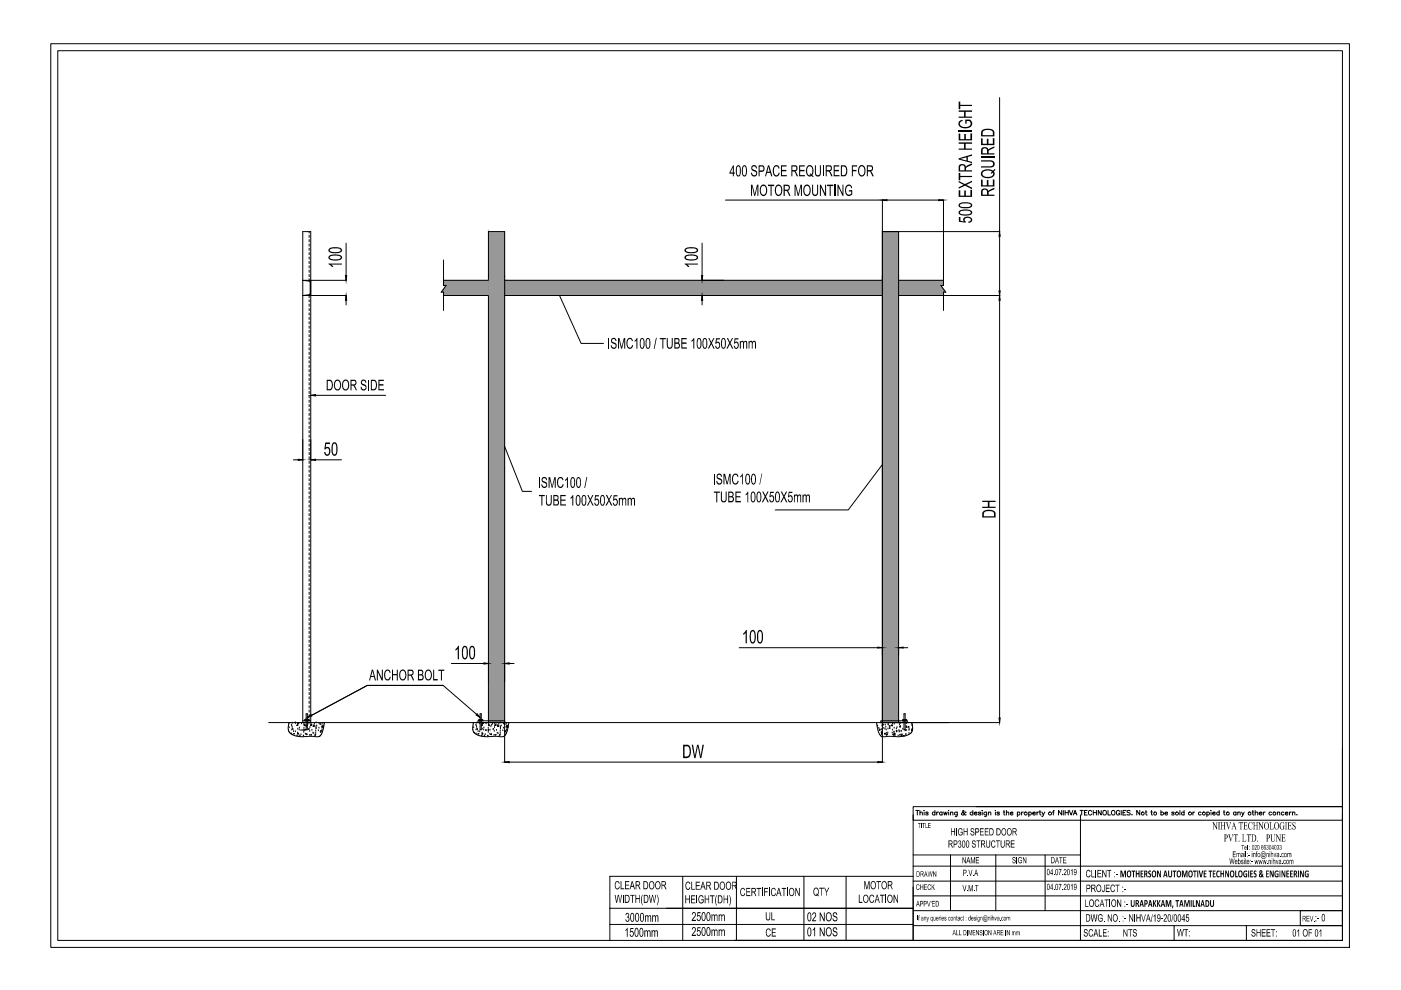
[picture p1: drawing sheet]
<svg xmlns="http://www.w3.org/2000/svg" width="297mm" height="210mm" viewBox="0 0 297 210" stroke-linecap="round" stroke-linejoin="round" font-family="sans-serif">
<!-- layer: 0 -->
<g fill="#989898" stroke="#989898" stroke-width=".21">
<path d="M187.1 49.1v9.4h3.4zM187.1 49.1h3.4v9.4z"/>
<path d="M107 59.4v3.3h80.1zM107 59.4h80.1v3.3z"/>
<path d="M187.1 58.5v94.7h3.4zM187.1 58.5h3.4v94.7z"/>
<path d="M103.6 49.1v9.4h3.4zM103.6 49.1h3.4v9.4z"/>
<path d="M103.6 58.5v94.7h3.4zM103.6 58.5h3.4v94.7z"/>
<path d="M190.5 59.4v1.1h9.5zM190.5 59.4h9.5v1.1z"/>
<path d="M190.5 60.5v1.4h10zM190.5 60.5h9l1 1.4z"/>
<path d="M190.5 61.9v.8h9.5zM190.5 61.9h9.5v.8z"/>
<path d="M94 59.4v1.1h9.6zM94 59.4h9.6v1.1z"/>
<path d="M94.6 60.5l-1 1.4h10zM94.6 60.5h9v1.4z"/>
<path d="M94 61.9v.8h9.6zM94 61.9h9.6v.8z"/>
</g>
<g fill="none" stroke="#000" stroke-width=".21">
<path d="M10.8 9.3h275.3v191.6h-275.3zM12.2 10.8h272.4v188.6h-272.4zM65.5 49.1v.3M65.5 49.9v.4M65.5 50.8v.5M65.5 51.7v.5M65.5 52.6v.5M65.5 53.6v.4M65.5 54.5v.4M65.5 55.4v.5M65.5 56.3v.5M65.5 57.3v.4"/>
<path d="M65.5 58.2v.5M65.5 59.1v.3M65.5 59.6l.2 .2M65.8 59.8v2.5M65.9 59.4h-1.7l1.4 .2M94 59.4h9.6M94 55.1v5.4h.6l-1 1.4h.4v3.9M107 59.4h80.1M190.5 59.4h9.5M200 55.1v5.4h-.5l1 1.4h-.5v3.9M65.5 62.7v.4M65.5 63.6v.4"/>
<path d="M65.5 64.5v.4M65.5 65.4v.5M65.5 66.3v.5M65.5 67.3v.4M65.5 68.2v.5M65.5 69.1v.5M65.5 70.1v.4M65.5 71v.4M65.5 71.9v.4M65.5 72.8v.5M65.5 73.7v.5M65.5 74.7v.4"/>
<path d="M65.5 75.6v.5M65.5 76.5v.5M65.5 77.4v.5M65.5 78.4v.4M65.5 79.3v.5M65.7 62.3l-.2 .2-1.3 .2h1.7M94 62.7h9.6M107 62.7h80.1M118.6 62.7l4.6 10.1h4.7M129.1 71.7v2.2M190.5 62.7h9.5M65.5 80.2v.5"/>
<path d="M65.5 81.2v.4M65.5 82.1v.5M65.5 83v.4M65.5 83.9v.5M65.5 84.8v.5M65.5 85.8v.4M65.5 86.7v.5M65.5 87.6v.5M65.5 88.6v.4M65.5 89.5v.4M65.5 90.4v.4M65.5 91.3v.5"/>
<path d="M65.5 92.2v.5M65.5 93.2v.4M65.5 94.1v.5M65.5 95v.5M65.5 95.9v.5M65.5 96.9v.4M65.5 97.8v.5M65.5 98.7v.5M65.5 99.7v.4M66.9 83.8h14.9M78.1 80.5v2.3M107 94.7l3.8 9.5h1.9"/>
<path d="M187 98.6l-7.2 9.5h-15.4M65.5 100.6v.4M65.5 101.5v.4M65.5 102.4v.5M65.5 103.3v.5M65.5 104.3v.4M65.5 105.2v.5M65.5 106.1v.5M65.5 107.1v.4M65.5 108v.4M65.5 108.9v.4M65.5 109.8v.5"/>
<path d="M65.5 110.7v.5M65.5 111.7v.4M65.5 112.6v.5M65.5 113.5v.5M65.5 114.5v.4M65.5 115.4v.4M65.5 116.3v.5M65.5 117.2v.5M65.5 118.2v.4M65.5 119.1v.4M114.4 101.2v2.2M151.5 100.5v2.2"/>
<path d="M65.5 120v.5M65.5 120.9v.5M65.5 121.8v.5M65.5 122.8v.4M65.5 123.7v.5M65.5 124.6v.5M65.5 125.6v.4M65.5 126.5v.5M65.5 127.4v.4M65.5 128.3v.5M65.5 129.2v.5M65.5 130.2v.4"/>
<path d="M65.5 131.1v.5M65.5 132v.5M65.5 133v.4M65.5 133.9v.4M65.5 134.8v.5M65.5 135.7v.5M65.5 136.7v.4M65.5 137.6v.4M65.5 138.5v.5M65.5 139.4v.5M57 153.2h144.1M61.3 153.4h.1"/>
<path d="M61.3 153.2l-.2 1.4 .2 .6 .8 .6 1.8 .4h3.6l.3-.1 .6-.9 .4-1.8-.1-.2M61.3 154.3h.1M61.4 155.3v.1M61.8 153.7h.1M61.8 155.6h.1M61.9 153.9h.1M61.9 154.8h.1M61.9 154.2h.1M62 153.3h.1M62 154.6h.1M62.1 154.7h.1M62.2 155.6l.2-.1v.2z"/>
<path d="M62.2 155.1h.1M62.6 153.2h.1M62.6 153.4h.1M62.6 155.2h.1M62.9 153.8l.1-.1-.1 .1M63 156h.1M63.1 155.4h.1M63.1 153.8h.1M63.1 154.6h.1M63.2 155.9h.1M63.2 155.4l-.1 .2zM63.3 153.2l-.2 .2h.2v-.2"/>
<path d="M63.4 154.8h.1M63.5 154.3h.1M63.5 156.2l.1-.2v.2M63.6 156h.1M63.8 154.9h.1M63.8 155.8h.1M63.9 153.5h.1M64.1 154.9h.1M64.2 153.2v-104.1h1.7v104.1M64.2 152.8h1.7M64.3 156.1h.1M64.4 156.1h.1"/>
<path d="M64.4 154.8l.1-.1v.2zM64.4 155.3h.1M64.4 153.6h.1M64.4 154.4h.1M64.4 154.8h.1M64.5 153.9h.1M64.5 153.8h.1M64.6 152.6h.9v.2h-.9zM64.6 153.8l.1-.1v.1zM64.7 155.7h.1M64.8 154.8h.1M64.9 151.3h.3v3.4h-.3z"/>
<path d="M65 154.1h.1M65 155.8h.1M65 155.6l.1 .1h-.2zM65.1 153.8h.1M65.3 153.5h.1M65.4 154.7h.1M65.5 154.6h.1M65.5 140.3v.5M65.5 141.3v.4M65.5 142.2v.5M65.5 143.1v.5M65.5 144.1v.4"/>
<path d="M65.5 145v.5M65.5 145.9v.5M65.5 146.8v.5M65.5 147.7v.5M65.5 148.7v.4M65.5 149.6v.5M65.5 150.5v.5M65.5 151.5v.4M65.5 152.4v.4M65.7 155.1h.1M65.7 155.9h.1M65.7 154.3h.1"/>
<path d="M65.8 153.4h.1M65.8 153.9h.1M65.9 155.8l.2-.1zM66 153.6v.2h-.2zM66.1 153.7h.1M66.1 154.9h.1M66.4 155.4h.1M66.4 153.8h.1M66.5 154l.1-.1v.2zM66.5 155.5h.1M66.5 153.8l-.1 .2zM66.6 153.6h.1"/>
<path d="M66.7 155.9l.2-.2v.2zM66.9 154.9h.1M66.9 155.7h.1M66.9 155.4h.1M67 154.1h.1M67 154.5h.1M67 153.2h.1M67 154.4h.1M67.2 153.9h.1M67.5 154.9h.1M67.6 154.4h.1M67.7 153.5h.1"/>
<path d="M67.9 153.6h.1M67.9 155.2h.1M68 155.3h.1M68 155l.2-.1-.1 .2zM68 153.6h.1M68.2 154.1l.1-.1v.2zM68.3 154.7h.1M68.3 153.9h.1M68.3 153.4h.1M68.5 154.2h.1M68.5 154h.1M68.6 154.3h.1"/>
<path d="M68.6 154.1l-.1 .1h.1M100.4 153.4h.1M100.4 153.2l-.2 1.5 .3 .7 1 .6 1.5 .2 3.9-.1 .5-.7 .5-2.2M100.4 154.3h.1M100.5 155.3l.1 .1M100.9 153.7h.1M100.9 154.8h.1M100.9 155.6h.1M101 153.9h.1M101.1 153.3h.1M101.1 154.2h.1M101.1 151.5l-7.1-6.2h-16.1h16.1h-16.1l-11.8 6.4"/>
<path d="M101.1 154.6h.1M101.2 154.7h.1M101.3 152.8h5.7v.4h-5.7zM101.4 155.6l.1-.1v.2zM101.4 155.1h.1M101.5 152.6h.9v.2h-.9zM101.7 153.2h.1M101.7 153.4h.1M101.7 155.2h.1M101.8 151.3h.2v3.4h-.2zM102 153.8l.2-.1-.2 .1M102.1 156h.1"/>
<path d="M102.2 155.4h.1M102.2 153.8h.1M102.2 154.6h.1M102.2 155.9h.1M102.3 155.4l.1 .2h-.2zM102.4 153.2l-.2 .2h.3l-.1-.2M102.5 154.8h.1M102.6 154.3h.1M102.6 156.2l.2-.2v.2M102.7 156h.1M102.9 155.8h.1M102.9 154.9h.1"/>
<path d="M103.1 153.5h.1M103.2 154.9h.1M103.4 156.1h.1M103.5 156.1h.1M103.5 154.8l.1-.1v.2zM103.5 154.4h.1M103.5 155.3h.1M103.6 153.6h.1M103.6 154.8h.1M103.6 153.2v-104.1h3.4v104.1M103.6 153.9h.1M103.6 153.8h.1"/>
<path d="M103.7 153.8l.1-.1zM103.9 155.7h.1M103.9 154.8h.1M104.1 154.1h.1M104.2 155.8h.1M104.2 155.6v.1h-.2zM104.2 153.8h.1M104.4 153.5h.1M104.5 154.7h.1M104.7 154.6h.1M104.7 155.9h.1M104.8 155.1h.1"/>
<path d="M104.8 154.3h.1M104.9 153.4h.1M104.9 153.9h.1M105 155.8l.2-.1-.1 .2zM105.1 153.6v.2h-.2zM105.2 153.7h.1M105.3 154.9h.1M105.4 155.4h.1M105.5 153.8h.1M105.6 155.5h.1M105.6 153.8v.2h-.1zM105.6 154l.2-.1-.1 .2z"/>
<path d="M105.8 153.6h.1M105.8 155.9l.2-.2v.2zM106.1 154.9h.1M106.1 155.7h.1M106.1 155.4h.1M106.1 154.1h.1M106.1 154.5h.1M106.1 153.2h.1M106.3 153.9h.1M106.6 154.9h.1M106.7 154.4h.1M106.8 153.5h.1"/>
<path d="M107 153.6h.1M107 155.2h.1M107.1 153.6h.1M107.1 155.3h.1M107.1 155l.2-.1-.1 .2zM107.3 154.1l.1-.1 .1 .2zM107.4 154.7h.1M107.4 153.9h.1M107.4 153.4h.1M107.6 154.2h.1M107.6 154h.1M107.7 154.3h.1"/>
<path d="M107.8 154.1l-.2 .1h.1M107.8 153.2h.1M185.9 153.2l.4 2.1 .3 .6 .5 .3h3.6l1.8-.4 .5-.3 .4-.5 .1-.7-.1-1.1M186.1 153.9h.1M186.3 154.4h.1M186.4 154.8l.2-.1-.1 .2zM186.5 154.7h.1M186.7 152.8h5.7v.4h-5.7zM186.8 153.3h.1M186.8 155.2l.2-.2 .1 .3zM186.9 155.7h.1M187 154.7h.1"/>
<path d="M187 155.6h.1M187 153.9h.1M187.1 153.2v-104.1h3.4v104.1M187.1 153.7l.2-.2v.2zM187.4 154.4h.1M187.6 154.6h.1M187.6 155.4v.2h-.1zM187.7 153.7h.1M187.7 155.7h.1M187.8 154.2h.1M187.9 154.8h.1M187.9 155.8l.2-.1-.1 .2z"/>
<path d="M187.9 155.5h.1M188.2 155.7h.1M188.2 155.4h.1M188.3 154.6h.1M188.3 153.7h.1M188.3 153.6h.1M188.5 153.9h.2v.1zM188.6 154.5h.1M188.7 154.5h.1M188.9 153.8l.2-.1v.2zM189.2 155.4h.1M189.2 153.5h.1"/>
<path d="M189.2 154.8h.1M189.2 153.9h.1M189.3 155.7l.1-.1 .1 .1zM189.5 156h.1M189.5 155.2h.1M189.5 155.3h.1M189.5 155.8h.1M189.5 155.7l.3-.3v.3zM189.6 153.5h.1M189.6 154.4h.1M189.8 156h.1M190 154.9h.2l-.1 .1z"/>
<path d="M190 154.6h.1M190.1 155.2h.1M190.2 154.3h.1M190.4 156h.1M190.6 153.2h.1M190.6 154.9h.1M190.6 155.2h.1M190.7 153.7h.1M190.8 155.9h.1M190.8 155.1h.1M190.8 154.2h.1M190.9 153.4h.1"/>
<path d="M190.9 154.2h.1M190.9 153.3h.1M190.9 155.9h.1M190.9 153.9l-.1 .1zM191.1 155.1h.1M191.2 155.7h.1M191.2 155.7l.1 .2h-.2zM191.4 152.6h.8v.2h-.8zM191.4 154.6h.1M191.5 156l.2-.1v.1zM191.7 151.3h.2v3.4h-.2zM191.9 154.9h.1"/>
<path d="M192 153.2h.1M192 155.8h.1M192.1 155.7h.1M192.1 154.9h.1M192.1 154.1h.2l-.1 .1zM192.2 154.1h.1M192.2 153.4h.1M192.7 154v.2h-.2zM192.7 154.9h.1M192.7 155.5h.1M192.8 154.6h.1M193.2 153.4h.1"/>
<path d="M193.3 155h.1M193.3 154.8h.1M193.4 153.8h.1M193.4 154.7h.1M284.6 158.5v12.5h-77.6M193.6 171h91v2.9h-91zM193.6 172.8v26.6M194.2 171.8h.6M194.5 171.8v1M195 172.3l.5-.1 .1 .6M195 171.8v1M195.9 171.9h.1"/>
<path d="M195.9 172.2v.6M196.8 172.3l-.5-.1v.2l.4 .1 .1 .2-.2 .1-.3-.1M198.2 172.3a.31 .31 0 0 0-.4 0 .31 .31 0 0 0 0 .4 .31 .31 0 0 0 .4 0M198.2 171.8v1M198.6 172.2v.6M199 172.2l-.4 .2M199.7 172.3a.31 .31 0 0 0-.4 0 .31 .31 0 0 0 0 .4 .31 .31 0 0 0 .4 0M199.7 172.2v.6M200.1 172.2l.2 .6 .2-.6 .1 .6 .2-.6M201.1 171.9h.1M201.1 172.2v.6M201.5 172.3l.5-.1v.6"/>
<path d="M201.5 172.2v.6M203 172.2v.7l-.2 .2h-.3M203 172.3a.33 .33 0 0 0-.5-.1 .33 .33 0 0 0 0 .5 .33 .33 0 0 0 .5 0M204.8 172.3l-.1-.1a.57 .57 0 0 1-.8 .5v-.3l.5-.2v-.2l-.2-.2-.1 .2 .1 .3 .4 .5 .2-.1M206.3 172.3a.33 .33 0 0 0-.5-.1 .33 .33 0 0 0 0 .5 .33 .33 0 0 0 .5 0M206.3 171.8v1M206.6 172.4h.6a.3 .3 0 0 0-.4-.2 .3 .3 0 0 0-.2 .3l.2 .3 .4-.1M208 172.3l-.3-.1-.3 .1 .5 .2v.3l-.5-.1M208.2 171.9h.1M208.3 172.2v.6M209.2 172.2v.7l-.1 .2h-.3M209.2 172.3a.33 .33 0 0 0-.5-.1 .33 .33 0 0 0 0 .5 .33 .33 0 0 0 .5 0"/>
<path d="M209.6 172.3l.2-.1h.2l.1 .6M209.6 172.2v.6M211 171.9h.1M211 172.2v.6M211.9 172.3l-.2-.1-.4 .1 .6 .2v.3l-.6-.1M212.7 172.2h.3M212.9 171.8v.8l.2 .2M213.4 172.3l.2-.1h.2l.1 .6M213.4 171.8v1M214.2 172.4l.6-.1a.31 .31 0 0 0-.5-.1 .31 .31 0 0 0 0 .5l.1 .1 .4-.1M215.7 172.3a.31 .31 0 0 1 .5 0 .31 .31 0 0 1 0 .4 .31 .31 0 0 1-.5 0M215.7 172.2v.9"/>
<path d="M216.6 172.2v.6M217 172.2l-.4 .2M218.1 172.3a.31 .31 0 0 1 .5 0 .31 .31 0 0 1 0 .4 .31 .31 0 0 1-.5 0M218.1 172.2v.9M219 172.4l.5-.1a.31 .31 0 0 0-.4-.1 .31 .31 0 0 0-.1 .5l.2 .1 .3-.1M219.9 172.2v.6M220.2 172.2l-.3 .2M220.4 172.2h.3M220.5 171.8v.8l.2 .2M220.9 172.2l.3 .6 .3-.6M221.2 172.8l-.3 .3M223.2 172.2h.3"/>
<path d="M223.5 171.8l-.2 .2v.8M225.1 171.8v1l-.7-1v1M225.4 171.8v1M225.8 171.8v1M225.8 172.3h.7M226.5 171.8v1M226.7 171.8l.4 1 .4-1M227.6 172.8l.3-1 .4 1M227.7 172.5h.5M229 171.8h.7M229.1 172.8v26.6M229.3 171.8v1"/>
<path d="M229.9 172.3h.4M230.5 171.8h-.6v1h.6M231.5 172h-.1a.42 .42 0 0 0-.6 .3 .42 .42 0 0 0 .6 .4l.1-.1M231.8 172.3h.7M231.8 171.8v1M232.5 171.8v1M233.5 171.8v1l-.7-1v1M234.9 171.8v1h.6M237.4 172h-.1a.42 .42 0 0 0-.6 .3 .42 .42 0 0 0 .6 .4l.1-.3h-.2M237.7 171.8v1M238.1 172.3h.4M238.7 171.8h-.6v1h.6"/>
<path d="M239.6 172l-.2-.2-.5 .2 .1 .2 .6 .3-.1 .3-.6-.1M240 172.7h.1M241.7 171.8v1l-.7-1v1M242.8 172.2h.4M243 171.8v.8l.2 .2M244 172.2h.3M244.2 171.8v.8l.2 .2M246.1 172.3a.31 .31 0 0 1 .5 0 .31 .31 0 0 1 0 .4 .31 .31 0 0 1-.5 0M246.1 171.8v1M247 172.4h.5a.28 .28 0 0 0-.3-.3 .28 .28 0 0 0-.2 .4l.2 .3 .3-.1M248.9 172.3l-.4-.1v.2l.4 .1v.2l-.1 .1-.4-.1M250.2 171.8v1"/>
<path d="M251.1 172.3a.31 .31 0 0 0-.5 0 .31 .31 0 0 0 0 .4 .31 .31 0 0 0 .5 0M251.1 171.8v1M252.9 172.2v.6M253.3 172.2l-.4 .2M254.6 172.3a.31 .31 0 0 0-.4 0 .31 .31 0 0 0 0 .4 .31 .31 0 0 0 .4 0M255.9 172.3a.31 .31 0 0 1 .4 0 .31 .31 0 0 1 0 .4 .31 .31 0 0 1-.4 0M255.9 172.2v.9M256.7 171.9h.1M256.8 172.2v.6M257.1 172.4h.6a.28 .28 0 0 0-.4-.3 .28 .28 0 0 0-.2 .4l.3 .3 .3-.1M258.5 172.3a.31 .31 0 0 0-.5 0 .31 .31 0 0 0 0 .4 .31 .31 0 0 0 .5 0M258.5 171.8v1"/>
<path d="M259.4 172.2h.3M259.5 171.8v.8l.3 .2M262.1 172.3a.31 .31 0 0 0-.5 0 .31 .31 0 0 0 0 .4 .31 .31 0 0 0 .5 0M262.1 172.2v.6M262.4 172.3l.3-.1h.2v.6M262.4 172.2v.6M263.2 172.2l.3 .6 .3-.6M263.5 172.8l-.3 .3M265.5 172.2h.3M265.6 171.8v.8l.3 .2M266.1 172.3l.5-.1 .1 .6M266.1 171.8v1"/>
<path d="M267 172.4h.6a.31 .31 0 0 0-.6-.1 .31 .31 0 0 0 .2 .5l.4-.1M267.9 172.2v.6M268.2 172.2l-.3 .2M269.6 172.3a.31 .31 0 0 0-.5 0 .31 .31 0 0 0 0 .4 .31 .31 0 0 0 .5 0M270.8 172.3l.5-.1v.6M270.8 172.2v.6M272.2 172.3a.31 .31 0 0 0-.4 0 .31 .31 0 0 0 0 .4 .31 .31 0 0 0 .4 0M272.5 172.4h.6a.28 .28 0 0 0-.4-.3 .28 .28 0 0 0-.2 .4l.3 .3 .3-.1M273.4 172.2v.6M273.8 172.2l-.4 .2M274 172.3l.2-.1h.3v.6M274 172.2v.6"/>
<path d="M275 172.7h.1M284.6 172.8v26.6M129.3 192.6h64.3M129.3 196h64.3M144.8 185.8v13.6M155.7 199.4h128.9M156.1 185.8v13.6M170.4 185.8v13.6M179.4 185.8v13.6M193.6 193.1h91M193.6 189.9h91M193.6 186.8h91"/>
<path d="M193.6 183.6h91M193.6 181.3h35.5M193.6 196.3h91M193.6 185.8h-64.3v13.6M201.5 181.3v11.8M211.1 181.3v11.8M221.6 181.3v11.8M248.9 196.3v3.1M264.3 196.3v3.1M275.7 193.1h8.9v3.2h-8.9z"/>
<circle cx="217.5" cy="172.5" r=".32"/>
<circle cx="222.6" cy="172.5" r=".33"/>
<circle cx="234.2" cy="172.3" r=".46"/>
<circle cx="236" cy="172.3" r=".46"/>
<circle cx="242.3" cy="172.5" r=".32"/>
<circle cx="244.9" cy="172.5" r=".32"/>
<circle cx="249.5" cy="172.5" r=".32"/>
<circle cx="252.3" cy="172.5" r=".33"/>
<circle cx="255.2" cy="172.5" r=".32"/>
<circle cx="260.3" cy="172.5" r=".32"/>
<circle cx="264.9" cy="172.5" r=".32"/>
<circle cx="270.2" cy="172.5" r=".32"/>
</g>
<!-- layer: DIMENSIONS -->
<g fill="none" stroke="#000" stroke-width=".21">
<path d="M174.6 35.1v2.3M211.9 20.7v28.4M65.9 59.4h7.5M73.4 51.6v6.8M148.8 59.4h4.7M148.9 51.6v6.8M153.8 42.4h33.3M187.1 42.4v17M187.1 49.1h24.9M188.1 42.4h10.9M200 42.4v17M211.9 50.1v11.6"/>
<path d="M65.9 62.7h7.5M73.4 63.7v.9M148.8 62.7h4.7M148.9 63.7v.9M190.5 62.7h21.5M211.9 63.7v88.5M62.2 97.5h1M64.2 93.2v4.4M65.9 93.2v4.4M66.9 97.5h5.5M156.7 137.3h29.4M187.1 137.2v1.7"/>
<path d="M190.5 137.2v1.7M191.5 137.3h1M77.9 145.3l-12.7 6.8M95.7 140.7h6.9M103.6 140.6v4M107 140.6v4M107 153.2v8.4M108 140.7h1M187.1 153.2v8.4M187.1 153.2h24.9M108 161.6h78.1"/>
</g>
<!-- layer: 0 -->
<g fill="#000" stroke="#000" stroke-width=".21">
<path d="M73.3 58.4h.2l-.1 1zM148.7 58.4h.3l-.1 1zM187.1 42.4l1-.1v.2zM199 42.3l1 .1-1 .1zM211.9 49.1l.2 1h-.3zM73.4 62.7l.1 1h-.2zM148.9 62.7l.1 1h-.3zM211.9 62.7l.2 1h-.3zM211.8 61.7h.3l-.2 1zM63.2 97.4l1 .1-1 .1zM65.9 97.5l1-.1v.2zM65.9 83.8l1-.1v.2z"/>
<path d="M186.1 137.2l1 .1-1 .1zM190.5 137.3l1-.1v.2zM65.2 152.1l.8-.6 .1 .3zM101.1 151.3l.7 .8-.9-.5zM102.6 140.5l1 .2-1 .1zM107 140.7l1-.2v.3zM211.8 152.2h.3l-.2 1zM107 161.6l1-.1v.2zM186.1 161.5l1 .1-1 .1z"/>
</g>
<!-- layer: DIMENSIONS -->
<g fill="#000">
<path d="M159.4 35.3l.3-.3 .5 .1 .3 .6h-.2l-.1-.1a.37 .37 0 0 0-.3-.4 .37 .37 0 0 0-.4 .4 .37 .37 0 0 0 .4 .4l.4 .2 .2 .4v.5l-.4 .3h-.5l-.3-.4-.1-.4h.2l.1 .3 .3 .3 .4-.1 .1-.2-.1-.5-.8-.3-.1-.4zM164.2 35.2l.6-.2 .5 .6-.2 .2-.2-.5h-.4l-.4 .3v1l.3 .5h.4l.3-.5 .2 .1-.1 .4-.4 .3-.6-.1-.3-.4-.1-1zM165.6 35.1h1.2v.2h-1v.7h.9v.3h-.9v.8h1v.3h-1.2zM169.4 35.1h1.2v.2h-1v.7h1v.3h-1v.8h1.1v.3h-1.3zM172.2 39.2h.2v1.7l.2 .4h.4l.2-.2v-1.9h.3v1.8l-.4 .5h-.6l-.2-.2zM172.8 35.1h.2v1.7l.4 .4 .4-.2v-1.9h.2v1.8l-.4 .5h-.4l-.4-.4zM176.8 35.1h1.1v.2h-.9v.7h.9v.3h-.9v.8h1v.3h-1.2zM180.6 35.1h1.1v.2h-.9v.7h.8v.3h-.8v1.1h-.2zM203.3 25.8l.7-.4 .1 .3-.5 .2-.1 .4 .2 .4 .6 .2 1.1-.1 .4-.5-.3-.6h-.6v.5h-.2v-.8h1l.4 .5v.4l-.2 .5-.3 .3-1.4 .1-.6-.2-.3-.4zM203.3 36.7h.3v.6h2.5v.2h-2.5v.7h-.3zM203.3 21.5h.3v.7h2.5v.3h-2.5v.7h-.3zM203.3 30.2h2.8v.3h-1.4v1h1.4v.3h-2.8v-.3h1.1v-1h-1.1z"/>
<path d="M203.3 28.3h.3v1.2h.8v-1.1h.4v1.1h1v-1.2h.3v1.5h-2.8zM203.3 23.4h2.8v.3h-1.4v1h1.4v.3h-2.8v-.3h1.1v-1h-1.1zM208 34h2.2l.4 .2 .3 .3-.1 .7-.4 .3h-2.4v-.2l2.2-.1a.53 .53 0 0 0 .3-.8 .53 .53 0 0 0-.8-.2h-1.7zM208 38.1h.3v1.2h.9v-1.1h.4v1.1h.9v-1.2h.3v1.4h-2.8zM208 29.3h.3v1.2h.9v-1.1h.4v1.1h.9v-1.2h.3v1.5h-2.8zM69.6 55.9h2.9v.2h-2.3l.5 .5h-.4zM145.1 55.9h2.9v.2h-2.2l.3 .5h-.2zM159.2 39.2h.3l.5 2 .5-2h.3v2.3h-.2v-2l-.5 2h-.2l-.5-2v2h-.2zM162.8 39.2h1.3v.3h-.5v2h-.2v-2h-.6zM168.5 39.2h.3l.4 2 .5-2h.3v2.3h-.2v-2l-.5 2h-.2l-.4-2v2h-.2zM173.8 39.2h.2l.9 1.8v-1.8h.2v2.3h-.2l-.9-1.8v1.8h-.2zM175.4 39.2h1.3v.3h-.6v2h-.2v-2h-.5z"/>
<path d="M177.6 39.2h.2l.8 1.8v-1.8h.2v2.3h-.2l-.8-1.8v1.8h-.2zM179.5 39.2h.7l.5 .5-.2 .2-.2-.4-.5-.1-.4 .5v.9l.4 .5 .7-.2v-.5h-.5v-.3h.7v.9l-.6 .4-.5-.1-.3-.5-.1-1.2zM203.3 46h.3v.8l.8 .1-.2-.4 .2-.4 .5-.2 .6 .1 .6 .3v.4l-.2 .4-.6 .1v-.2l.4-.1a.46 .46 0 0 0 0-.6 .46 .46 0 0 0-.6-.1l-.3 .1a.38 .38 0 0 0-.3 .3 .38 .38 0 0 0 .3 .4l-.1 .2-1.4-.2zM203.3 40.3h.3v1.2h.8v-1.1h.4v1.1h1v-1.2h.3v1.4h-2.8zM203.3 38.4l1.3 .6 1.5-.7v.3l-1.2 .6 1.2 .6v.3l-1.5-.7-1.3 .6v-.3l1-.5-1-.5zM69 93.8h.9v.3h-.8v.8l.5-.2 .4 .6v.7l-.3 .6h-.6l-.3-.3-.1-.5h.3l.1 .3a.42 .42 0 0 0 .5 .2 .42 .42 0 0 0 .2-.6l-.1-.3a.37 .37 0 0 0-.3-.4 .37 .37 0 0 0-.4 .3l-.2-.1zM208.3 106.2h2.8v.2h-1.3v1h1.3v.3h-2.8v-.3h1.1v-1h-1.1zM97.1 136.9h.2v2.9h-.3v-2.3l-.4 .5v-.4zM158.1 133.6h.2v2.8h-.2v-2.2l-.5 .4v-.3zM146.7 157.9h.3l.3 2.4 .5-2.4h.3l.5 2.4 .3-2.4h.3l-.5 2.8h-.3l-.5-2.5-.4 2.5h-.3z"/>
<path d="M155.4 35.1h.2v1.5h.2v.2h-.2v.6h-.2v-.6h-.7zM155.4 35.5l-.5 1.1h.5z"/>
<path d="M156.2 35.2l.5-.1 .4 .6v1l-.4 .7h-.4l-.2-.5-.1-1.1zM156.4 35.3l-.2 .4 .1 1.2a.29 .29 0 0 0 .3 .3 .29 .29 0 0 0 .2-.4v-1.2a.28 .28 0 0 0-.1-.3 .28 .28 0 0 0-.3 0z"/>
<path d="M157.5 35.2l.5-.1 .3 .5v1.2l-.3 .6-.5-.1-.2-.4v-1zM157.7 35.3l-.2 .6 .1 1.1a.26 .26 0 0 0 .3 .2 .26 .26 0 0 0 .2-.3v-1.3l-.2-.3z"/>
<path d="M160.8 35.1h1l.3 .5-.2 .8h-.8v1h-.3zM161.1 35.3v.9h.5l.3-.4a.34 .34 0 0 0-.4-.5z"/>
<path d="M162.8 35.1h.3l.7 2.3h-.3l-.2-.7h-.7l-.2 .7h-.2zM163 35.3l-.3 1.1h.5z"/>
<path d="M167.8 35.1h1.1l.2 .4-.1 .6a.24 .24 0 0 0-.3 .2 .24 .24 0 0 0 .1 .2l.4 .9h-.3l-.5-1h-.4v1h-.2zM168 35.3v.8h.5a.38 .38 0 0 0 .3-.4 .38 .38 0 0 0-.3-.4z"/>
<path d="M171.2 35.2l.3-.2h.4l.3 .3 .3 .7-.1 .8a.29 .29 0 0 0-.2 .3 .29 .29 0 0 0 .3 .3l-.1 .2-.1-.1a.25 .25 0 0 0-.2-.2 .25 .25 0 0 0-.3 .1l-.5-.1-.3-.5-.1-.7zM171.3 35.4l-.2 .4 .1 .9 .3 .5 .4-.1-.2-.1v-.3l.2 .1a.24 .24 0 0 0 .3 0 .24 .24 0 0 0 0-.3l-.1-1.1-.3-.1z"/>
<path d="M175.1 35.1h1l.2 .2 .1 .6-.5 .4 .6 1.1h-.3l-.5-1h-.4v1h-.2zM175.3 35.3v.8l.8-.2 .1-.4-.2-.2z"/>
<path d="M178.3 35.1h.8l.4 .4 .1 1.3-.5 .6h-.8zM178.5 35.3v1.8h.5l.3-.2 .1-.2v-1l-.3-.4z"/>
<path d="M182.1 35.3l.4-.3h.4l.5 .5v1.3l-.5 .6-.6-.1-.3-.5-.1-.9zM182.3 35.5l-.1 1.2 .3 .4h.4l.4-.6-.1-.9-.3-.3z"/>
<path d="M183.8 35.1h1l.3 .2v.6l-.5 .4 .7 1.1h-.3l-.6-1h-.4v1h-.2zM184 35.3v.8l.8-.2 .1-.3-.2-.3z"/>
<path d="M203.3 35.1l.5-.3h.5l.4 .2 .1 .3 1.3-.7v.4l-1.3 .6v.5h1.3v.3h-2.8zM203.6 35.2v.9h.9l-.1-.9-.3-.1z"/>
<path d="M203.3 33.6l2.8-.9v.3l-.9 .3v.8l.9 .2v.3l-2.8-.8zM203.6 33.7l1.3 .3v-.6z"/>
<path d="M208.2 36.3l.8-.4 1.2 .1a.31 .31 0 0 0 .4 .1 .31 .31 0 0 0 .2-.2h.2v.2a.25 .25 0 0 0-.3 .2 .25 .25 0 0 0 .1 .3l.1 .5-.4 .4-1.2 .3-.5-.1-.7-.4-.1-.6zM208.4 36.4l-.1 .3 .1 .5 .7 .3 1.2-.2 .3-.6-.1-.1-.2 .2h-.2l.1-.3a.18 .18 0 0 0 0-.3 .18 .18 0 0 0-.3 0h-.7z"/>
<path d="M208.1 31.4l.4-.2h.6l.3 .2 .2 .4 .3-.3 .9-.5v.3l-1.2 .7v.5h1.2v.3h-2.8zM208.5 31.5l-.2 1h1v-.7a.5 .5 0 0 0-.8-.3z"/>
<path d="M208.2 27.7l.7-.4 1.5 .1 .4 .6v.9h-2.8v-.8zM208.5 27.7l-.2 .4v.6h2.2v-.7l-.3-.3-1.2-.1z"/>
<path d="M69.7 54.3l.7-.3h1.3l.6 .2 .2 .5-.5 .5h-1.3l-.9-.2-.2-.4zM70 54.4a.48 .48 0 0 0 .1 .5 .48 .48 0 0 0 .6 .1l1.3-.1a.31 .31 0 0 0 .2-.4 .31 .31 0 0 0-.4-.2l-1.1-.1z"/>
<path d="M69.7 52.8l.6-.3 1.3-.1 .7 .2 .2 .5-.2 .4-.4 .1-1.4 .1-.8-.4zM70.1 52.8a.4 .4 0 0 0-.1 .5 .4 .4 0 0 0 .5 .1l.8 .1 .7-.2a.34 .34 0 0 0 .2-.5 .34 .34 0 0 0-.5-.1z"/>
<path d="M145.2 54.3l.7-.3 .9-.1 .9 .2 .3 .3a.84 .84 0 0 1-1.1 .8l-1.5-.2-.3-.2zM145.6 54.3a.31 .31 0 0 0-.2 .4 .31 .31 0 0 0 .4 .2h1.6a.36 .36 0 0 0 .3-.4 .36 .36 0 0 0-.5-.3z"/>
<path d="M145.2 52.7l.9-.3 1.2 .1 .6 .2 .1 .5-.6 .4-1.5 .1-.7-.4zM145.5 52.8v.1a.51 .51 0 0 0 .2 .5 .51 .51 0 0 0 .6 0h1a.37 .37 0 0 0 .4-.4 .37 .37 0 0 0-.5-.3h-1.2z"/>
<path d="M161.3 39.4l.3-.2 .4-.1 .6 .6v1.2l-.2 .4-.3 .2h-.6l-.3-.5-.1-1zM161.6 39.5l-.3 .3v.8l.2 .5 .4 .2 .5-.4v-1l-.4-.5z"/>
<path d="M164.6 39.3l.3-.2 .4 .1 .5 .7-.1 1.2-.5 .5-.5-.1-.3-.6-.1-1zM164.8 39.5l-.3 .5v.7l.1 .4 .5 .2 .4-.3 .1-1-.3-.5z"/>
<path d="M166.1 39.2h.9l.4 .2v.8l-.4 .3 .6 1h-.3l-.6-1h-.3v1h-.3zM166.4 39.4v.8h.4a.41 .41 0 0 0 .4-.4 .41 .41 0 0 0-.3-.4z"/>
<path d="M170.5 39.4l.3-.2 .4-.1 .3 .2 .3 .4v1.2l-.2 .4-.3 .2h-.6l-.3-.5-.1-1zM170.8 39.5l-.2 .3-.1 .8 .2 .5 .4 .2 .5-.4v-1l-.3-.5z"/>
<path d="M203.3 44.8l.7-.3h1.4l.5 .1 .2 .6-.2 .3-.5 .2h-1.4l-.7-.4zM203.6 44.8l-.1 .3 .3 .3 1.3 .1 .5-.2a.38 .38 0 0 0 .1-.5 .38 .38 0 0 0-.5-.1h-.9z"/>
<path d="M203.3 43.2l.6-.3h1.3l.7 .2 .2 .5-.4 .5-1.6 .1-.8-.4-.1-.3zM203.7 43.3a.35 .35 0 0 0-.1 .4 .35 .35 0 0 0 .4 .2h1.5a.32 .32 0 0 0 .3-.4 .32 .32 0 0 0-.3-.3l-1.4-.1z"/>
<path d="M208.2 40.1l.9-.1 .4 .3 .1 .2 .3-.3 .9-.4v.3l-1.2 .7v.5h1.2v.2h-2.8v-.9zM208.5 40.3l-.2 1h1v-.7a.5 .5 0 0 0-.8-.3z"/>
<path d="M70.5 94l.3-.2h.4l.3 .6v1.6l-.2 .4-.3 .2h-.3l-.4-.6v-1.4zM70.8 94.1l-.3 .5 .1 1.5a.38 .38 0 0 0 .5 .2 .38 .38 0 0 0 .2-.5v-1.4l-.3-.3z"/>
<path d="M208.4 108.5l1-.4 1.1 .1 .5 .5 .1 1h-2.8v-.9zM208.7 108.6l-.1 .9h2.1v-.7l-.4-.4h-1.1z"/>
<path d="M98.2 137l.3-.1 .3 .1 .4 .9-.1 1.4-.1 .3-.4 .2-.4-.1-.3-.7v-1.2zM98.4 137.2l-.3 1 .1 .9 .2 .3a.37 .37 0 0 0 .4 0 .37 .37 0 0 0 .1-.5v-1.3l-.2-.4z"/>
<path d="M99.8 137l.2-.1 .4 .1 .3 .8v1.4l-.2 .5-.3 .1-.4-.1-.3-.8v-1.3zM99.9 137.2l-.2 .6 .1 1.4a.36 .36 0 0 0 .5 .3 .36 .36 0 0 0 .2-.5l-.1-1.5-.2-.3z"/>
<path d="M159.1 133.8l.3-.2h.3l.5 .5v1.6l-.4 .7h-.5l-.3-.7-.1-1zM159.4 133.9l-.2 .7 .1 1.2a.36 .36 0 0 0 .4 .3 .36 .36 0 0 0 .2-.5v-1.4a.34 .34 0 0 0-.5-.3z"/>
<path d="M160.7 133.8l.6-.2 .3 .2 .1 .4v1.6l-.4 .6h-.4l-.4-.6v-1.4zM161 133.9l-.2 .5v1.2l.1 .4 .3 .2 .3-.6v-1.2l-.2-.5z"/>
<path d="M144.8 157.9h1.2l.4 .5v1.5l-.1 .5-.4 .3h-1.1zM145.1 158.2v2.2h.8l.3-.6-.1-1.2-.3-.4z"/>
</g>
<path d="M177.1 39.2v2.3M203.3 27.7h2.8M208 33.4h2.8" fill="none" stroke="#000" stroke-width=".25"/>
<!-- layer: 0 -->
<g fill="#000">
<path d="M129.6 71.8l.3-.2h.4l.4 .5v.2h-.2l-.3-.4-.4 .2v.3l.6 .3 .3 .4v.5l-.3 .3-.5 .1-.3-.4-.1-.4h.2l.1 .3 .2 .2 .5-.2-.1-.5-.8-.4zM131 71.7h.3l.5 1.9 .5-1.9h.3v2.2h-.3v-1.8l-.4 1.8h-.2l-.5-1.9v1.9h-.2zM133.1 71.8l.6-.2 .5 .7h-.2l-.2-.4h-.4l-.3 .4-.1 .7 .3 .7 .5-.1 .2-.4h.2l-.2 .5-.3 .3-.5-.1-.3-.6v-1zM135 71.7h.1v2.2h-.2v-1.8l-.4 .4v-.3zM139.1 71.6h.1l-.4 2.4h-.2zM139.9 71.7h1.3v.2h-.6v2h-.2v-2h-.5zM141.4 71.7h.2v1.5l.3 .5a.5 .5 0 0 0 .5-.7v-1.3h.2v1.9l-.4 .4-.6-.1-.2-.7zM144.5 71.7h1.1v.2h-.9v.7h.9v.3h-.9v.8h.9v.2h-1.1zM147 71.7h.2v2.2h-.2v-1.8l-.4 .4v-.3zM150.2 71.7h.2l.4 .8 .5-.8h.2l-.6 1 .6 1.2h-.2l-.5-.9-.5 .9h-.2l.6-1.2zM151.8 71.7h.8v.3h-.6l-.1 .6 .4-.2 .4 .5v.5l-.2 .5h-.6l-.2-.6 .2 .1a.33 .33 0 0 0 .4 .3 .33 .33 0 0 0 .2-.4l-.1-.4a.28 .28 0 0 0-.3-.2 .28 .28 0 0 0-.2 .2h-.2zM154.1 71.7h.3l.3 .8 .5-.8h.2l-.5 1 .6 1.2h-.3l-.5-.9-.4 .9h-.3l.6-1.2z"/>
<path d="M155.8 71.7h.8v.3h-.7l-.1 .6 .6-.1 .2 .6v.5l-.3 .4-.5-.1-.2-.6h.2v.3a.42 .42 0 0 0 .6-.1 .42 .42 0 0 0 0-.6 .28 .28 0 0 0-.3-.2 .28 .28 0 0 0-.3 .2h-.2zM156.9 72.3h.1v.2l.2-.2h.3a.21 .21 0 0 0 .2 .2 .21 .21 0 0 0 .3-.2l.4 .1v1.5h-.2v-1a.27 .27 0 0 0-.3-.4 .27 .27 0 0 0-.2 .4v1h-.2v-1a.26 .26 0 0 0-.2-.4 .26 .26 0 0 0-.2 .4v1h-.2zM158.7 72.3h.2v.2a.35 .35 0 0 1 .3-.2 .35 .35 0 0 1 .4 .2 .38 .38 0 0 1 .5-.2 .38 .38 0 0 1 .2 .5v1.1h-.2v-1a.29 .29 0 0 0-.3-.4 .29 .29 0 0 0-.2 .4v1h-.2v-1a.26 .26 0 0 0-.2-.4 .26 .26 0 0 0-.3 .4v1h-.2zM76.6 80.6l.3-.1 .5 .1 .3 .6h-.2l-.3-.5a.37 .37 0 0 0-.5 .4 .37 .37 0 0 0 .5 .3l.4 .3 .1 .7-.3 .4h-.5l-.3-.3-.1-.5h.1l.1 .3 .3 .2 .4-.1 .1-.3-.1-.3-.8-.4-.1-.5zM80.2 80.5h1.2v.3h-1v.6h.9v.3h-.9v.8h1v.3h-1.2zM114.9 101.3l.7-.2 .4 .5v.2h-.2l-.3-.4h-.3l-.2 .2 .1 .4 .7 .2 .2 .3v.5l-.4 .5-.7-.2-.1-.6h.1l.3 .4 .3 .1a.46 .46 0 0 0 .2-.6 .46 .46 0 0 0-.5-.3l-.4-.4zM114.3 104.9h1.2v.3h-.5v2h-.2v-2h-.5zM116.3 101.2h.3l.5 1.9 .4-1.9h.3v2.2h-.2v-1.9l-.4 1.9h-.2l-.5-1.9v1.9h-.2zM115.8 104.9h.1l.1 1.8 .2 .3 .5-.2 .1-1.9h.2v1.7l-.2 .5-.2 .1h-.5l-.3-.3zM118.8 104.9h1.1v.3h-.9v.7h.9v.3h-.9v.7h1v.3h-1.2zM118.4 101.3l.7-.2 .4 .6-.2 .2-.3-.5h-.4l-.2 .3-.1 1 .3 .5 .5-.1 .2-.5 .2 .1-.2 .6-.3 .2-.6-.2-.2-.4-.1-1.1zM120.3 101.1h.1v2.3h-.2v-1.8l-.4 .4v-.3z"/>
<path d="M121.4 104.9h.2v2.3h-.3v-1.7l-.3 .2v-.2zM124.3 101.1h.2l-.4 2.4h-.2zM124.5 104.9h.3l.4 .9 .4-.9h.2l-.5 1.1 .6 1.2h-.3l-.4-.9-.5 .9h-.3l.7-1.2zM126.2 105h.8v.2h-.7v.6l.5-.1 .3 .6-.1 .6-.3 .3-.6-.1-.1-.5 .2 .1a.35 .35 0 0 0 .5 .3 .35 .35 0 0 0 .1-.6v-.2a.3 .3 0 0 0-.3-.2 .3 .3 0 0 0-.3 .2l-.2-.1zM128.5 104.9h.2l.4 .9 .5-.9h.2l-.6 1.1 .7 1.2h-.3l-.5-.9-.5 .9h-.2l.6-1.2zM130.1 105h.8v.2h-.6l-.1 .6 .5-.1 .3 .6v.5l-.4 .4-.5-.1-.2-.5h.2a.35 .35 0 0 0 .5 .4 .35 .35 0 0 0 .2-.6l-.1-.2a.3 .3 0 0 0-.2-.2 .3 .3 0 0 0-.4 .2l-.1-.1zM131.2 105.6h.2v.2l.1-.2 .4-.1 .2 .3a.37 .37 0 0 1 .5-.2 .37 .37 0 0 1 .2 .5v1.1h-.2v-1.2a.26 .26 0 0 0-.4-.2 .26 .26 0 0 0-.1 .4v1h-.2v-1.1a.26 .26 0 0 0-.2-.3 .26 .26 0 0 0-.3 .2v1.2h-.2zM133.1 105.6h.1v.2l.2-.3h.3l.2 .3 .2-.3 .4 .2 .1 1.5h-.2v-1a.24 .24 0 0 0-.1-.4 .24 .24 0 0 0-.3 .2v1.2h-.3v-1.1a.22 .22 0 0 0-.1-.3 .22 .22 0 0 0-.3 .2v1.2h-.2zM151.4 104.2h1.2v.3h-.5v2h-.2v-2h-.5zM152.1 100.5l.2-.1 .5 .1 .3 .6h-.2l-.3-.4-.4 .1a.34 .34 0 0 0 0 .4 .34 .34 0 0 0 .3 .1l.5 .4 .1 .7-.4 .3h-.4l-.3-.2-.1-.5 .2-.1v.4l.4 .2 .3-.1 .1-.2a.65 .65 0 0 0-.7-.6l-.3-.5zM153.4 100.5h.3l.4 1.9 .5-1.9h.3v2.2h-.2v-1.9l-.4 1.9h-.2l-.5-1.9v1.9h-.2zM152.8 104.2h.2v1.7l.3 .4 .4-.1 .2-.2v-1.8h.2v1.8l-.4 .5h-.5l-.3-.4z"/>
<path d="M155.9 104.2h1.2v.3h-1v.7h.9v.3h-.9v.7h1v.3h-1.2zM155.4 100.7l.4-.3h.3l.5 .6-.2 .1a.49 .49 0 0 0-.7-.4 .49 .49 0 0 0-.3 .7l.1 .7 .3 .4 .4-.1 .2-.5 .2 .1-.3 .7h-.7l-.3-.4-.1-1.1zM157.4 100.4h.1v2.3h-.2v-1.8l-.4 .4v-.3zM158.5 104.2h.1v2.3h-.1v-1.8l-.4 .4v-.3zM161.5 100.4h.1l-.5 2.3h-.1zM161.6 104.2h.3l.4 .9 .4-.9h.3l-.6 1.1 .6 1.2h-.3l-.4-1-.5 1h-.3l.7-1.2zM163.3 104.3h.8v.2h-.7l-.1 .6 .5-.1 .3 .5v.6l-.3 .4-.5-.1-.2-.5h.2v.1a.33 .33 0 0 0 .5 .2 .33 .33 0 0 0 .1-.5v-.1a.33 .33 0 0 0-.2-.4 .33 .33 0 0 0-.4 .3l-.2-.1zM165.5 104.2h.3l.4 .9 .4-.9h.3l-.6 1.1 .6 1.2h-.2l-.5-1-.5 1h-.2l.6-1.2zM167.2 104.3h.8v.2h-.6l-.1 .6 .4-.1 .4 .5-.1 .6-.3 .4-.5-.1-.2-.5h.2l.1 .1a.34 .34 0 0 0 .5 .2 .34 .34 0 0 0 .1-.5l-.1-.2a.31 .31 0 0 0-.3-.3 .31 .31 0 0 0-.3 .3l-.1-.1zM168.3 104.9h.2v.2l.1-.2a.32 .32 0 0 1 .3-.1 .32 .32 0 0 1 .3 .3l.1-.2a.37 .37 0 0 1 .5 0 .37 .37 0 0 1 .1 .5v1.1h-.2v-1a.26 .26 0 0 0-.2-.4 .26 .26 0 0 0-.3 .4v1h-.2v-1.1a.29 .29 0 0 0-.3-.3 .29 .29 0 0 0-.2 .4v1h-.2zM170.2 104.9h.1l.1 .2 .1-.2 .3-.1 .2 .3 .3-.2a.4 .4 0 0 1 .4 .5v1.1h-.2v-1.1a.23 .23 0 0 0-.1-.3 .23 .23 0 0 0-.3 .2l-.1 1.2h-.2v-1.1a.23 .23 0 0 0-.1-.3 .23 .23 0 0 0-.3 .2v1.2h-.2zM79.9 142h.2l.9 1.8v-1.8h.2v2.3h-.3l-.8-1.8v1.8h-.2z"/>
<path d="M81.6 142.2l.3-.2 .4-.1 .5 .5v.2l-.2 .1-.2-.5h-.3l-.4 .5v.8l.2 .5h.4l.3-.5 .3 .1-.2 .4-.3 .3-.6-.1-.3-.4-.1-.8zM83.1 142h.2v.9h.8v-.9h.2v2.3h-.2v-1.1h-.8v1.1h-.2zM91.8 142h.2v2h.8v.3h-1zM92.9 142h1.3v.2h-.5v2.1h-.2v-2.1h-.6zM194.6 174.5h.6v.1h-.2v1l-.1-1h-.3zM195.3 174.5l.1 1.1zM195.6 174.5h.5v.1h-.2v1h-.1v-1h-.2zM196.2 174.5l.1 .9h.4v.2h-.5zM196.8 174.5h.5v.1h-.4v.3h.4v.1h-.4v.4h.4v.2h-.5zM201.6 175.6h.2v.6h.5v-.6h.2v1.5h-.2v-.7h-.5v.7h-.2zM202.7 175.6h.2v1.5h-.2zM203.2 178.3h.1a.37 .37 0 0 1 .5 .1 .37 .37 0 0 1-.2 .5l.2 .1v.4a.3 .3 0 0 1-.4 .3 .3 .3 0 0 1-.1-.4 .26 .26 0 0 0 .4 .2 .26 .26 0 0 0-.1-.5h-.2l.2-.3a.19 .19 0 0 0 0-.3 .19 .19 0 0 0-.3 .2h-.2z"/>
<path d="M203.2 175.8l.3-.2h.3l.3 .3-.2 .2v-.1a.41 .41 0 0 0-.6-.1 .41 .41 0 0 0 0 .6v.3l.4 .2 .2-.1v-.4h-.3v-.1h.5v.5l-.3 .3-.5-.2-.2-.5zM204.3 175.6h.1v.6h.6v-.6h.2v1.5h-.2v-.7h-.6v.7h-.1zM205.8 175.7l.5-.1 .3 .3-.2 .1a.25 .25 0 0 0-.2-.3 .25 .25 0 0 0-.3 .3 .25 .25 0 0 0 .3 .2l.3 .2 .1 .4-.3 .4h-.2a.32 .32 0 0 1-.3-.3 .32 .32 0 0 1 .1-.3l.2 .4a.32 .32 0 0 0 .4-.4 .32 .32 0 0 0-.5-.2l-.2-.2zM206.2 178.3l.4-.1a.27 .27 0 0 1 .2 .2 .27 .27 0 0 1-.1 .2 .25 .25 0 0 0-.2-.3 .25 .25 0 0 0-.3 .3 .25 .25 0 0 0 .4 .2l.3 .4-.1 .4-.5 .1-.2-.3v-.2l.1 .1a.28 .28 0 0 0 .4 .3 .28 .28 0 0 0 0-.5l-.5-.3zM207 178.2h.9v.2h-.4v1.3h-.1v-1.3h-.4zM207.8 175.6h.7v.2h-.6v.5h.6v.1h-.6v.6h.7v.1h-.8zM208.8 175.6h.8v.2h-.7v.5h.6v.1h-.6v.6h.7v.1h-.8zM209.1 178.2h.1l.1 1.2a.31 .31 0 0 0 .4 .1 .31 .31 0 0 0 .1-.4v-.9h.1v1.4l-.3 .1h-.3l-.2-.3zM210.3 178.3l.5-.1 .2 .3-.1 .1-.2-.2h-.3l-.1 .2 .1 .8a.3 .3 0 0 0 .3 .2 .3 .3 0 0 0 .2-.4h.2l-.1 .2-.3 .3-.5-.2-.1-.7zM211.2 178.2h.8v.2h-.4v1.3h-.1v-1.3h-.3zM212.1 178.2h.2v.9a.31 .31 0 0 0 .3 .4 .31 .31 0 0 0 .3-.4v-.9h.1v1.3l-.3 .2h-.3l-.3-.5zM214.3 178.2h.8v.2h-.6v.4h.6v.2h-.6v.5h.6v.2h-.8z"/>
<path d="M257 174.3h.3l.7 1.2v-1.1l-.2-.1h.4l-.2 .2v1.4l-.7-1.2v1.1l.1 .1h-.3l.1-.1v-1.3zM258.2 174.3h.5l-.2 .2v1.3l.2 .1h-.5l.2-.1v-1.4zM258.8 174.3h.4l-.1 .2v.5h.5v-.5l-.2-.2h.5l-.2 .1v1.4l.2 .1h-.5l.2-.1v-.7h-.5v.6l.1 .2h-.4l.1-.2v-1.2zM259.9 174.3h.4l-.1 .3 .3 1 .3-1.1-.1-.2h.3l-.5 1.6zM260.4 176.9h.4l-.1 .3 .3 .9 .3-.9-.1-.3h.3l-.5 1.6zM261.6 176.9h.8v.4v-.3h-.3v1.4h.1h-.4h.1v-1.4h-.2l-.2 .3zM262.7 174.3h.8v.4l-.1-.2h-.2v1.2l.1 .2h-.4l.1-.2v-1.2h-.2l-.1 .2zM263.6 174.3h.8v.4l-.1-.3h-.4v.6h.4v-.2v.5l-.1-.2h-.3v.6l.4 .1 .2-.3-.1 .4h-.8l.2-.1v-1.4zM263.3 176.9h.5l-.2 .1v1.3l.4 .1 .3-.4-.2 .4h-.8l.2-.1v-1.2zM264.3 176.9h.9v.4l-.1-.3h-.2v1.4h.1h-.4h.1v-1.4h-.3l-.1 .3zM264.7 174.6l.3-.3h.5l.1 .5-.4-.4-.3 .1-.1 .3v.6l.2 .4h.4l.2-.3-.4 .4-.3-.1-.2-.2zM265.7 174.3h.4l-.1 .2v.5h.5v-.5l-.2-.2h.5l-.2 .2v1.2l.2 .2h-.5l.2-.2v-.6h-.5v.6l.1 .2h-.4l.1-.2v-1.2z"/>
<path d="M266.8 174.3h.3l.6 1.2v-1.1l-.1-.1h.3l-.1 .2v1.4l-.7-1.2v1.1l.1 .1h-.4l.2-.1v-1.3zM268.5 179.2a.24 .24 0 0 1 .4 .1 .24 .24 0 0 1-.1 .3l.2 .4a.21 .21 0 0 1-.3 .2 .21 .21 0 0 1-.1-.3 .19 .19 0 0 0 .2 .1 .19 .19 0 0 0 .1-.3 .19 .19 0 0 0-.2 0v-.1a.17 .17 0 0 0 .1-.2 .17 .17 0 0 0-.1-.2l-.2 .2zM269.1 174.3h.5l-.2 .2v1.2a.39 .39 0 0 0 .7-.3l-.1 .5h-.9l.2-.2v-1.2zM269.3 176.9h.5l-.2 .1v.9a.3 .3 0 0 0 .2 .5 .3 .3 0 0 0 .4-.3v-1.1l-.1-.1h.3l-.1 .2v1.1l-.3 .3h-.3l-.2-.2v-1.3zM270.4 176.9h.3l.7 1.2v-1.1l-.2-.1h.4l-.1 .1v1.5l-.8-1.3v1.2h.2h-.4l.2-.1v-1.2zM270.8 179.2a.26 .26 0 0 1 .3 .1 .26 .26 0 0 1-.1 .3l.2 .2a.25 .25 0 0 1-.2 .4 .25 .25 0 0 1-.3-.3l.1 .1a.2 .2 0 0 0 .3-.1 .2 .2 0 0 0-.2-.2v-.1a.17 .17 0 0 0 .2-.2 .17 .17 0 0 0-.2-.2l-.2 .2zM271.3 179.2a.25 .25 0 0 1 .4 .1 .25 .25 0 0 1-.1 .3l.1 .1a.25 .25 0 0 1-.1 .5 .25 .25 0 0 1-.3-.3l.1 .1a.19 .19 0 0 0 .3-.1 .19 .19 0 0 0-.2-.2v-.1a.16 .16 0 0 0 .1-.2 .16 .16 0 0 0-.1-.1 .16 .16 0 0 0-.2 .1zM271.7 176.9h.8v.3l-.2-.2h-.3v.6h.3l.1-.2v.5l-.1-.2h-.3v.7h.3l.3-.3-.1 .3h-.8h.1v-1.4zM271.5 174.5l.7-.2 .1 .5-.2-.3-.3-.1-.2 .1-.1 .5v.6l.3 .2 .3-.1v-.6l-.1-.1h.4l-.1 .1v.7l-.2 .1h-.5l-.3-.4v-.5zM272.4 174.3h.5l-.2 .2v1.2l.2 .2h-.5l.2-.2v-1.2zM273 174.3h.8v.4l-.1-.3h-.4v.6h.3l.1-.2v.5l-.1-.2h-.3v.7h.4l.2-.3-.1 .4h-.8l.1-.1v-1.4zM274.1 174.4l.5-.1v.5v-.1a.25 .25 0 0 0-.2-.3 .25 .25 0 0 0-.3 .3 .25 .25 0 0 0 .2 .2l.4 .3v.4l-.2 .3h-.5v-.5l.1 .1a.28 .28 0 0 0 .3 .3 .28 .28 0 0 0 .2-.3 .28 .28 0 0 0-.2-.3l-.4-.4z"/>
<path d="M130.3 189.7h.2l.2 1.5 .3-1.5h.2l.3 1.5 .2-1.5h.2l-.4 1.7h-.1l-.3-1.5-.3 1.5h-.1zM130.5 187l.2-.2h.3l.4 .5-.2 .1v-.2a.41 .41 0 0 0-.6-.1 .41 .41 0 0 0-.1 .6l.2 .6a.35 .35 0 0 0 .4 0 .35 .35 0 0 0 .1-.3h.2l-.2 .5-.4 .1-.3-.2-.2-.7zM131.6 186.8h.2v1.5h.5v.3h-.7zM132.1 189.7h.1v1.7h-.1zM132.5 186.8h.9v.2h-.7v.6h.7v.1h-.7v.6h.7v.3h-.9zM132.8 193.6h.1a.44 .44 0 0 1 .5 .2 .44 .44 0 0 1-.2 .6l.2 .2v.5l-.2 .3a.42 .42 0 0 1-.6-.5h.2v.2a.27 .27 0 0 0 .4 .1 .27 .27 0 0 0 .1-.4l-.1-.2-.3-.1 .3-.4a.25 .25 0 0 0-.1-.4 .25 .25 0 0 0-.3 .4l-.2-.1zM132.9 196.8l.2-.1v1.9h-.2v-1.5l-.3 .3zM133.7 196.8h.6v.2h-.5l-.1 .5 .4-.1 .3 .4-.1 .5-.2 .3h-.4l-.1-.1-.1-.4h.2a.3 .3 0 0 0 .3 .4 .3 .3 0 0 0 .2-.5v-.1a.29 .29 0 0 0-.2-.3 .29 .29 0 0 0-.3 .1h-.2zM133.6 189.7h.9v.2h-.3v1.5h-.2v-1.5h-.4zM134.7 189.7h.2v.7h.6v-.7h.2v1.7h-.2v-.8h-.6v.8h-.2zM136.2 189.7h.1l-.2 .7v.8l.2 .7-.2-.2-.2-.6v-.8zM136.6 197.2h.2v.2a.28 .28 0 0 1 .3-.2 .28 .28 0 0 1 .2 .2l.2-.2 .4 .2v1.2h-.1v-.9a.21 .21 0 0 0-.2-.3 .21 .21 0 0 0-.2 .3l-.1 .9h-.1v-.9a.23 .23 0 0 0-.3-.3 .23 .23 0 0 0-.1 .4v.8h-.2z"/>
<path d="M136.8 194.1h.1v.2l.2-.3 .3 .3 .3-.3 .3 .1 .1 1.4h-.2v-.9a.21 .21 0 0 0-.1-.4 .21 .21 0 0 0-.3 .3v1h-.2v-.9a.23 .23 0 0 0-.2-.4 .23 .23 0 0 0-.2 .4v.9h-.1zM137.6 189.7h.2l.2 1.5 .3-1.5h.1l.3 1.5 .3-1.5h.1l-.3 1.7h-.1l-.3-1.5-.3 1.5h-.2zM138.1 197.2h.2v.2l.1-.2h.3a.24 .24 0 0 0 .2 .2 .24 .24 0 0 0 .2-.2l.4 .2v1.2h-.2v-.9a.22 .22 0 0 0-.2-.3 .22 .22 0 0 0-.2 .4v.8h-.2v-.9a.22 .22 0 0 0-.1-.3 .22 .22 0 0 0-.2 .3l-.1 .9h-.2zM138.3 194.1h.1v.2l.3-.3 .3 .3a.31 .31 0 0 1 .4-.2 .31 .31 0 0 1 .2 .4v1h-.2v-.9a.24 .24 0 0 0-.1-.3 .24 .24 0 0 0-.3 0 .24 .24 0 0 0 0 .3v.9h-.1v-.9a.22 .22 0 0 0-.2-.4 .21 .21 0 0 0-.2 .3l-.1 1h-.1zM139.2 189.7h.2l.2 .7v.8l-.2 .7h-.2l.3-.6v-.8zM145.3 189.8h.2v.7h.6v-.7h.2v1.7h-.2v-.8h-.6v.8h-.2zM145.5 187.1l.3-.2h.3l.3 .4-.2 .2a.36 .36 0 0 0-.5-.4 .36 .36 0 0 0-.2 .5l.1 .6a.35 .35 0 0 0 .4 .3 .35 .35 0 0 0 .2-.5l.2 .3-.3 .3-.4 .1-.2-.2-.2-.6zM146.5 189.8h.9v.2h-.7v.5h.6v.3h-.6v.5h.7v.2h-.9zM146.6 186.9h.1v1.6h.6v.1h-.7zM147.5 186.9h.9v.3h-.7v.5h.7v.2h-.7v.6h.7v.1h-.9zM146.8 193.5l.5-.1 .2 .2v.7l-.6 .7h.6v.3h-.8l.1-.5 .6-.8a.28 .28 0 0 0-.2-.4 .28 .28 0 0 0-.3 .3h-.2zM146.8 196.7l.4-.1 .3 .2v.6l-.6 .8h.6v.3h-.8v-.4l.7-.9-.2-.5-.3 .2v.2h-.2z"/>
<path d="M147.7 189.8h.1v1.7h-.1zM147.9 193.4h.6v.2h-.5l-.1 .5a.53 .53 0 0 1 .7 .2 .53 .53 0 0 1-.1 .7l-.2 .2a.42 .42 0 0 1-.6-.4l.2-.1a.3 .3 0 0 0 .4 .4 .3 .3 0 0 0 .1-.5v-.1a.26 .26 0 0 0-.2-.3 .26 .26 0 0 0-.3 .2h-.1zM147.9 196.6h.6v.2h-.5l-.1 .5 .5-.1 .2 .5v.4l-.3 .4-.5-.1-.1-.4h.2a.3 .3 0 0 0 .4 .2 .3 .3 0 0 0 .1-.5 .27 .27 0 0 0-.2-.3 .27 .27 0 0 0-.3 .2h-.1zM148.3 189.9l.4-.1 .4 .3-.1 .3-.1-.4h-.4l-.3 .5 .1 .6 .2 .2 .5-.1v-.3h-.3v-.2h.5v.6l-.3 .3-.5-.1-.3-.3v-.7zM149.4 189.8h.2v.7h.6v-.7h.1v1.7h-.1v-.8h-.6v.8h-.2zM150.8 193.9l.2 .2a.29 .29 0 0 1 .3-.2 .29 .29 0 0 1 .3 .2l.2-.3 .3 .3v1.2h-.1v-.9a.25 .25 0 0 0-.3-.3 .25 .25 0 0 0-.1 .4v.8h-.2v-.9a.23 .23 0 0 0-.2-.3 .23 .23 0 0 0-.2 .3v.9h-.2zM150.8 197.1h.2v.2l.1-.1a.28 .28 0 0 1 .2-.1 .28 .28 0 0 1 .3 .2l.1-.2h.3l.1 .1v1.3h-.1v-.9a.25 .25 0 0 0-.3-.4 .25 .25 0 0 0-.1 .5v.8h-.2v-.9a.23 .23 0 0 0-.2-.4 .23 .23 0 0 0-.2 .4v.9h-.2zM150.5 189.8h1v.2h-.4v1.5h-.2v-1.5h-.4zM151.9 189.8h.1l-.2 .7v.8l.2 .7-.2-.2-.2-.6zM152.4 193.9h.1v.2l.2-.2h.2a.22 .22 0 0 0 .2 .2 .22 .22 0 0 0 .2-.2l.3 .1 .1 1.3h-.2v-.9a.25 .25 0 0 0-.2-.3 .25 .25 0 0 0-.2 .3v.9h-.1v-.9a.25 .25 0 0 0-.3-.3 .25 .25 0 0 0-.2 .4v.8h-.1zM152.4 197.1h.1v.2a.28 .28 0 0 1 .3-.2 .28 .28 0 0 1 .3 .2 .32 .32 0 0 1 .4-.2 .32 .32 0 0 1 .2 .4v1h-.2v-.9a.24 .24 0 0 0-.2-.4 .24 .24 0 0 0-.2 .4v.9h-.1v-.9a.25 .25 0 0 0-.4-.3 .25 .25 0 0 0-.1 .4v.8h-.1zM153.4 189.8h.2v.7h.6v-.7h.2v1.7h-.2v-.8h-.6v.8h-.2z"/>
<path d="M154.6 189.8l.2 .2 .2 .7v.7l-.3 .6h-.1l.2-.7v-.8zM157.1 188.5l.2-.2h.4l.3 .4-.2 .1v-.2a.41 .41 0 0 0-.6 0 .41 .41 0 0 0-.1 .5l.1 .5 .2 .2 .3-.1 .1-.3h.2l-.3 .5-.4 .1-.3-.3-.1-.9zM158.2 188.3h.9v.2h-.8v.5h.7v.2h-.7v.6h.8v.2h-.9zM160.4 188.3h1v.2h-.4v1.5h-.2v-1.5h-.4zM161.6 188.3h.1v1.7h-.1zM162 188.3h.8v.2h-.6v.5h.5v.2h-.5v.8h-.2zM163 188.3h.2v1.7h-.2zM162.4 193.4h.1l.1 1.3a.3 .3 0 0 0 .4 .2 .3 .3 0 0 0 .1-.4l.1-1.1h.1v1.5l-.3 .3-.5-.2zM162.5 197l.6-.2 .3 .6h-.1l-.3-.4-.4 .2v1a.33 .33 0 0 0 .4 .2 .33 .33 0 0 0 .3-.4l.1 .1-.3 .5h-.4l-.2-.2-.1-.9zM163.5 193.4h.2v1.5h.6v.2h-.8zM163.6 196.8h.9v.3h-.7v.5h.6v.2h-.6v.6h.7v.2h-.9zM163.6 188.5l.2-.2h.4l.3 .4-.1 .1-.1-.2a.42 .42 0 0 0-.6 0 .42 .42 0 0 0-.1 .6l.1 .4 .2 .2 .3-.1 .2-.3h.1l-.2 .5-.5 .1-.3-.4z"/>
<path d="M165.7 188.3h1v.2h-.4v1.5h-.2v-1.5h-.4zM166.9 188.3h.1v1.7h-.1zM168.6 188.3h.2l.6 1.3v-1.3h.2v1.7h-.2l-.6-1.4v1.4h-.2zM172.7 196.6h.1v1.9h-.2v-1.5l-.3 .3zM172.3 193.6l.4-.2 .3 .2v.7l-.6 .8h.6v.2h-.8l.1-.4 .6-.8a.29 .29 0 0 0-.3-.5 .28 .28 0 0 0-.2 .4h-.2zM173.8 193.5h.2l.7 1.4v-1.4h.2v1.8h-.3l-.6-1.5v1.5h-.2zM173.8 196.6h.2l.7 1.5v-1.5h.2v1.9h-.3l-.6-1.5v1.5h-.2zM173.7 188.2h1v.2h-.4v1.5h-.2v-1.5h-.4zM174.7 188.2h.2l.4 .8 .3-.8h.2l-.5 1v.7h-.1v-.7zM176.6 193.6l.3-.2 .4 .1 .2 .5h-.2v-.2a.31 .31 0 0 0-.4-.2 .31 .31 0 0 0-.2 .5 .31 .31 0 0 0 .4 .1l.5 .4-.1 .6-.6 .2-.4-.4v-.3h.2l.2 .4 .2 .1 .2-.2a.41 .41 0 0 0-.4-.6l-.3-.2zM176.7 196.7l.6-.1 .2 .5-.2 .1v-.2a.3 .3 0 0 0-.4-.2 .3 .3 0 0 0-.2 .4 .3 .3 0 0 0 .4 .2l.5 .4-.2 .7h-.5l-.4-.3v-.3h.2l.1 .3 .2 .1 .3-.1a.41 .41 0 0 0-.4-.6l-.4-.4zM182.1 189.7h.2v1.5h.6v.2h-.8z"/>
<path d="M183.2 186.8h.2l.4 1.5 .4-1.5h.2v1.8h-.2v-1.5l-.3 1.5h-.2l-.3-1.5v1.5h-.2zM184.5 189.8l.6-.1 .2 .5h-.1l-.1-.1a.33 .33 0 0 0-.4-.2 .33 .33 0 0 0-.2 .4v.7l.3 .3 .2-.1 .2-.4 .1 .1-.2 .5h-.4l-.3-.3-.1-.7zM185.8 186.8h1v.2h-.4v1.6h-.2v-1.6h-.4zM186.6 189.7h1v.2h-.5v1.5h-.1v-1.5h-.4zM187.7 189.7h.2v1.7h-.2zM189.5 189.7h.1l.7 1.4v-1.4h.1v1.7h-.1l-.7-1.3v1.3h-.1zM194.5 194.1l.1 1.1zM194.8 194.1h.2l-.1 .1v1h-.2zM194.4 187.5h.4l.2 .3-.2 .1a.25 .25 0 0 0-.3-.3 .25 .25 0 0 0-.1 .4v.2a.25 .25 0 0 0 .2 .4 .25 .25 0 0 0 .2-.3 .32 .32 0 0 1-.2 .4 .32 .32 0 0 1-.4-.4zM195.1 187.5h.1v.5h.4v-.5h.2v1.2h-.2v-.6h-.4v.6h-.1zM195.9 187.5h.6v.1h-.4v.4h.4v.1h-.4v.5h.4v.1h-.6zM195.9 194.4l.1 .1a.19 .19 0 0 1 .3-.1 .19 .19 0 0 1 .1 .3l-.1 .5v-.6h-.3l-.1 .6z"/>
<path d="M196.4 194.4h.2l.1 .6 .2-.6-.3 1.1h-.1l.2-.3zM196.5 191h.2l.2 1.1 .4-1.1-.3 1.2h-.1zM196.7 184.7l.2 1.1 .3-1.1h.1l.2 1.1 .1-1.1h.2l-.3 1.2-.3-1-.3 1zM196.7 187.7l.3-.2a.24 .24 0 0 1 .3 .1 .24 .24 0 0 1 0 .3l-.1-.1a.21 .21 0 0 0-.2-.2 .21 .21 0 0 0-.2 .3v.4a.24 .24 0 0 0 .3 .3 .24 .24 0 0 0 .2-.3h.1l-.2 .4-.4-.1-.1-.4zM197.4 191l.1 .4zM197.5 187.5l.1 .6 .6-.6-.4 .5 .4 .7h-.2l-.2-.6-.3 .6zM197.6 191h.6v.2h-.5v.3h.5v.1h-.5v.5h.5v.1h-.6zM197.8 184.7h.2l.4 .9v-.9h.1v1.2h-.1l-.4-.9v.9h-.2zM197.9 194.4l.1 .7 .3-.2v-.5v.8v-.1a.2 .2 0 0 1-.3 0 .2 .2 0 0 1-.1-.2zM199.1 194.4l.1 .1 .2-.1-.2 .3v.5zM200.3 194.4a.17 .17 0 0 1 .2 0 .17 .17 0 0 1 0 .2l-.2-.1 .3 .4a.21 .21 0 0 1-.1 .3 .21 .21 0 0 1-.2-.3l.1 .2a.19 .19 0 0 0 .1-.3 .19 .19 0 0 0-.2-.1zM201.1 194.5a.21 .21 0 0 1 .2-.1 .21 .21 0 0 1 .2 .2h-.1a.26 .26 0 0 0-.3 .2 .26 .26 0 0 0 .2 .3l.2-.2a.28 .28 0 0 1-.4 .2 .28 .28 0 0 1 0-.4z"/>
<path d="M202.2 194.4v.1a.21 .21 0 0 1 .3-.1 .21 .21 0 0 1 .1 .3l-.1 .5v-.6h-.2l-.1 .6zM202.7 197.2h.2v1h.3v.1h-.5zM202.8 194.2l.2 .2v.8l-.2-.1zM203.3 197.2h.2v1h.3v.1h-.5zM203.7 194.5l.3-.1 .1 .2a.26 .26 0 0 0-.4 .1 .26 .26 0 0 0 .2 .4l.1-.2 .1 .1a.29 .29 0 0 1-.5 .1 .29 .29 0 0 1 0-.5zM204.1 181.7h.1l.5 1.1v-1.1h.1v1.3h-.1l-.5-1v1h-.1zM204.2 194.2l.2 .2v.8l-.2-.1zM204.1 187.7h.1l.3 1.1 .3-1.1h.1l-.3 1.3h-.2zM205 197.2h.2v1.1h-.2zM205 188.8h.2v.2h-.2zM205.1 185.5l.1 .2zM205.3 197.2h.2l.2 .9 .2-.9h.2v1.1l-.1-.9-.2 .9-.4-.9-.1 .9z"/>
<path d="M205.4 187.7h.1l.3 1.1 .3-1.1h.2v1.3h-.2v-1.1l-.2 1.1h-.1l-.3-1.2v1.2h-.1zM205.3 184.4h.2l.3 1.1 .3-1.1h.1l-.4 1.3h-.1zM205.8 181.7h.2l.3 1.2 .3-1.2h.1v1.3h-.1v-1.1l-.3 1.1h-.1l-.2-1.1v1.1h-.2zM206.2 197.2h.6v.1h-.5v.4h.5v.1h-.5v.4h.5v.1h-.6zM206.3 185.5l.1 .2zM206.5 194.4a.17 .17 0 0 1 .3 0 .17 .17 0 0 1 0 .2l-.2-.1v.2a.25 .25 0 0 1 .4 .2 .25 .25 0 0 1-.2 .3 .25 .25 0 0 1-.3-.3l.3 .2-.3-.5zM206.5 188.8h.1v.2h-.1zM206.9 181.7h.7v.2h-.6v.4h.5v.2h-.5v.4h.6v.1h-.7zM206.9 197.2h.2l.3 .9v-.9h.2v1.1h-.2l-.4-.9-.1 .9zM206.7 187.7h.7v.1h-.2v1.2h-.2v-1.2h-.3zM207.7 197.3h.1a.29 .29 0 0 1 .3-.1 .29 .29 0 0 1 .2 .3h-.1a.2 .2 0 0 0-.2-.2 .2 .2 0 0 0-.2 .3 .2 .2 0 0 0 .3 .1l.2 .1v.4l-.3 .1a.23 .23 0 0 1-.2-.1 .23 .23 0 0 1 0-.2 .22 .22 0 0 0 .2 .2 .22 .22 0 0 0 .2-.3 .22 .22 0 0 0-.3-.1l-.2-.1zM207.9 194.4l.1 .1a.19 .19 0 0 1 .2-.1 .19 .19 0 0 1 .1 .3l-.1 .5v-.6h-.2l-.1 .6z"/>
<path d="M208.5 197.2v1.1zM209.5 194.4l.1 .1a.19 .19 0 0 1 .3-.1 .19 .19 0 0 1 0 .3v.5v-.6h-.3l-.1 .6zM209.6 197.2h.1l.4 .9v-.9h.1v1.1h-.1l-.4-.9v.9h-.1zM210.3 194.1l.1 .4 .3-.1 .1 .8h-.1l-.1-.7-.2 .1-.1 .6zM210.9 194.4l.2 .6 .2-.6-.2 .8zM212.1 195v.2zM212.1 197.2h.6v.1h-.4v.4h.4v.1h-.4v.4h.4v.1h-.6zM212.3 194.5a.19 .19 0 0 1 .3-.1 .19 .19 0 0 1 .1 .2 .19 .19 0 0 0-.3 0 .19 .19 0 0 0 0 .3v.2l.3-.1a.22 .22 0 0 1-.2 .2 .22 .22 0 0 1-.2-.3zM213.2 197.2l.1 1.1zM213.4 194.4l.1 .1 .1-.1 .2 .1 .3-.1 .1 .8-.2-.7-.2 .1v.6l-.1-.7-.3 .7zM213.5 197.2h.1l.4 .9v-.9h.1v1.1h-.1l-.4-.9v.9h-.1zM214.6 197.5l.3 .1a.18 .18 0 0 1 .3-.1 .18 .18 0 0 1 .1 .2v.6l-.1-.7-.2 .1v.6h-.1v-.7h-.2l-.1 .7z"/>
<path d="M214.8 181.7a.27 .27 0 0 1 .4 .1 .27 .27 0 0 1 0 .3 .2 .2 0 0 0-.1-.3 .2 .2 0 0 0-.3 .2 .2 .2 0 0 0 .2 .2v.1a.39 .39 0 0 1 .4 .4 .39 .39 0 0 1-.5 .4 .39 .39 0 0 1-.3-.5h.1l.2 .2a.22 .22 0 0 0 .3-.1 .22 .22 0 0 0-.2-.2l-.4-.3zM215.4 197.5l.1 .1 .1-.1 .2 .1 .4-.1v.8h-.1v-.7l-.2 .1v.6l-.2-.7h-.1l-.2 .7zM215.5 181.7h.2v1.3h-.2zM216 181.9l.4-.2 .3 .3-.2 .1a.29 .29 0 0 0-.3-.2 .29 .29 0 0 0-.2 .3v.4a.33 .33 0 0 0 .3 .3 .33 .33 0 0 0 .3-.1v-.3h-.3v-.1h.4v.5l-.2 .1-.5-.1-.2-.4zM216.9 181.7h.1l.5 1.1v-1.1h.1v1.3h-.1l-.5-1-.1 1zM223.4 185.4l.2 .1zM223.4 188.5l.2 .2zM224.5 184.2h.6l-.4 1.3h-.1v-.2l.3-.9h-.4zM224.5 187.4h.6l-.4 1.3h-.1v-.3l.3-.8h-.4zM224.6 181.7h.7v.2h-.3v1.1h-.2v-1.1h-.2zM225.2 185.4l.2 .1zM225.2 188.5l.2 .2z"/>
<path d="M225.4 181.7h.7v.2h-.6v.4h.5v.1h-.5v.5h.6v.1h-.7zM225.6 184.3h.1a.4 .4 0 0 1 .5 .3 .4 .4 0 0 1-.3 .5l-.2 .3h.4v.1h-.6l.4-.8a.19 .19 0 0 0 0-.3 .19 .19 0 0 0-.2 .2h-.2zM225.6 187.5l.3-.1 .2 .1v.5l-.4 .6h.4v.1h-.6l.4-.7a.22 .22 0 0 0 .1-.4 .22 .22 0 0 0-.3 .1h-.2zM227.3 184.3l.1-.1v1.3h-.1v-1l-.3 .2zM227.3 187.4l.1 1.3h-.1v-1l-.3 .2zM229.9 197.1l.5-.1 .2 .3-.1 .1a.27 .27 0 0 0-.3-.3 .27 .27 0 0 0-.2 .4 .27 .27 0 0 0 .3 .2l.3 .3-.1 .5h-.5l-.2-.3 .1-.2a.3 .3 0 0 0 .2 .4 .3 .3 0 0 0 .4-.2 .3 .3 0 0 0-.3-.3l-.4-.3zM230.1 190.7h.1v1.4h.6v.2h-.7zM230.3 184.7l.6-.3 .3 .3-.1 .2-.3-.3-.3 .1-.1 .3 .1 .6a.3 .3 0 0 0 .3 .2 .3 .3 0 0 0 .3-.3h.1l-.2 .5-.3 .1-.3-.3-.1-.3zM231.4 184.4h.1v1.4h.6v.2h-.7zM231.2 193.8h.2l.2 1.4 .3-1.4h.1l.3 1.4 .2-1.4h.2l-.3 1.6h-.2l-.2-1.4-.3 1.4h-.2zM231 197.1l.5-.1 .2 .3v.1h-.1a.31 .31 0 0 0-.4-.2 .31 .31 0 0 0-.2 .4v.6a.3 .3 0 0 0 .4 .2 .3 .3 0 0 0 .2-.4l.2 .1-.3 .5h-.4l-.2-.2-.1-.9zM232.3 184.4h.1v1.6h-.1z"/>
<path d="M232.7 184.4h.8v.2h-.7v.5h.6v.2h-.6v.5h.7v.2h-.8zM232.3 190.8l.4-.1 .4 .4-.2 .1-.3-.4-.3 .3v.7l.2 .3h.3l.1-.4 .2 .1-.2 .4-.2 .1h-.3l-.3-.4v-.6zM233 197h.1v1.4h.6v.2h-.7zM232.9 194.1l.5-.3 .3 .3 .1 .2h-.2a.34 .34 0 0 0-.4-.3 .34 .34 0 0 0-.3 .4v.5l.3 .3 .5-.1v-.3h-.4v-.2h.5l-.1 .7-.5 .2-.3-.3-.1-.4zM234.1 187.6h.1v1.3a.28 .28 0 0 1-.4 .3 .28 .28 0 0 1-.1-.5 .21 .21 0 0 0 .2 .3 .22 .22 0 0 0 .2-.4zM233.7 184.4h.2l.6 1.3v-1.3h.1v1.6h-.2l-.5-1.2v1.2h-.2zM233.9 197h.7v.2h-.6v.5h.6v.2h-.6v.5h.7v.2h-.8zM234 195.2h.2v.2h-.2zM234.5 187.6h.8v.1h-.7v.5h.6v.2h-.6v.5h.7v.2h-.8zM234.2 190.7h.9v.2h-.4v1.4h-.1v-1.4h-.4zM234.9 193.8h.1l.6 1.3v-1.3h.1v1.6h-.1l-.6-1.2v1.2h-.1zM234.8 184.4h.8v.2h-.3v1.4h-.2v-1.4h-.3z"/>
<path d="M235.3 190.7h.1v1.6h-.1zM235.6 187.7l.5-.2 .3 .5h-.2l-.1-.2a.54 .54 0 0 0-.5 .3 .54 .54 0 0 0 0 .6l.1 .1a.28 .28 0 0 0 .3 .2 .28 .28 0 0 0 .2-.4l.2 .2-.2 .3-.6-.1-.2-.4zM236.6 185.3h.4v.2h-.4zM236.8 190.7h.2l.6 1.2v-1.2h.1v1.6h-.2l-.5-1.2v1.2h-.2zM236.5 187.6h.9v.1h-.4v1.4h-.1v-1.4h-.4zM237.2 195.2h.1v.2h-.1zM238.2 197h.1l.6 1.2v-1.2h.1v1.6h-.1l-.6-1.2v1.2h-.1zM238.3 188.5h.4v.2h-.4zM238.4 194.7h.4v.2h-.4zM237.5 184.6h.4l.2 1 .3-1h.3v1.4h-.2v-1.2l-.3 1.2h-.2l-.2-1.2v1.2h-.3zM238.7 191.6h.5v.2h-.5zM239.4 193.8h.1l.6 1.3v-1.3h.2v1.6h-.2l-.6-1.2v1.2h-.1z"/>
<path d="M239.2 197h.9v.2h-.4v1.4h-.1v-1.4h-.4zM240.3 197.1l.4-.1 .3 .4-.3-.2a.28 .28 0 0 0-.4 .2 .28 .28 0 0 0 .4 .3l.3 .1 .1 .4-.2 .3-.5 .1a.33 .33 0 0 1-.1-.6l.2 .4a.3 .3 0 0 0 .4-.3 .3 .3 0 0 0-.4-.3l-.3-.2zM240.6 193.8h.1v1.6h-.1zM239.7 190.8l.3 .1v.8a.21 .21 0 0 0 .1 .4 .21 .21 0 0 0 .2-.3l.1-1h.2v1.2l-.3 .3a.41 .41 0 0 1-.6-.5zM239.9 184.6h.8v.2h-.3v1.2h-.2v-1.2h-.2zM240.9 193.8h.2v.7h.6v-.7h.1v1.6h-.1v-.7h-.6v.7h-.2zM240.8 184.6h.2v.5h.4v-.5h.2v1.4h-.2v-.6h-.4v.6h-.2zM241.9 193.8h.2l.3 1.4 .4-1.4h.1l-.4 1.6h-.1zM241.8 184.6h.6v.2h-.4v.4h.3v.2h-.3v.4h.4v.2h-.6zM244.3 193.8l-.2 1.7h-.1zM243.5 184.7l.2-.1a.2 .2 0 0 1 .2 0 .2 .2 0 0 1 0 .3v-.1a.19 .19 0 0 0-.3 .1 .21 .21 0 0 0 .3 .3l.2 .2-.1 .5-.4 .2-.2-.2 .1-.2a.23 .23 0 0 0 .4 0 .23 .23 0 0 0-.3-.3l-.2-.3zM244.9 193.8h.1v1.6h-.2v-1.2l-.2 .2z"/>
<path d="M244.4 190.9l.3-.1v.7l.3-.6 .2-.1-.3 .7 .3 .8-.2-.1-.3-.6v.7h-.3zM245.3 190.8l.2 .1v.6l.3-.7 .3 .1-.4 .6 .4 .8h-.3l-.3-.7v.6l-.2 .1zM245.3 184.6l.3 .1 .4 .9v-1h.1v1.4l-.3-.1-.3-1v1.1h-.2zM246.2 194.7h.4v.2h-.4zM246.8 194l.1-.1a.5 .5 0 0 1 .5 .4 .5 .5 0 0 1-.3 .6l-.2 .3h.5v.2h-.7l.5-.9a.23 .23 0 0 0 0-.4 .23 .23 0 0 0-.3 .2h-.2zM247.2 190.9h.3l.2 1 .3-1h.3v1.4h-.2v-1.2l-.3 1.2-.2-.1-.2-1.1v1.2h-.2zM248.7 193.8l-.2 1.7h-.2zM247.7 184.6h.2v.9a.24 .24 0 0 0 .2 .3 .24 .24 0 0 0 .2-.3v-.9h.2v1.1l-.4 .4-.4-.3zM248.6 192h.2v.3l-.3 .3zM248.6 184.6h.8v.2h-.3v1.2h-.2v-1.2h-.3zM249.6 197h.1l.3 1.3 .2-1.3h.2l.2 1.3 .2-1.3h.2l-.3 1.5h-.2l-.2-1.4-.3 1.4h-.1zM249.2 190.8h.8v.3h-.3v1.2l-.2-.1v-1.1h-.3z"/>
<path d="M251.1 197h.8v.1h-.3v1.4h-.2v-1.4h-.3zM251.5 193.8h.6v.3h-.5v.3h.2l.3 .2-.1 .7a.35 .35 0 0 1-.4 .1 .35 .35 0 0 1-.2-.4h.2a.26 .26 0 0 0 .3 .2 .26 .26 0 0 0 .1-.4 .31 .31 0 0 0-.3-.2 .31 .31 0 0 0-.3 .1zM250.6 184.6h.3l.3 1 .2-1h.3l.1 1.4h-.2v-1.2l-.3 1.2h-.2l-.3-1.2v1.2h-.2zM251.1 190.9h.3l.2 1 .3-1h.3v1.4h-.1v-1.2l-.3 1.2h-.2l-.3-1.2v1.2h-.2zM252.4 190.9l.3-.1v1.5h-.3zM252.9 190.9l.2-.1v1.2h.3v.3l-.5-.1zM253 184.6h.7v.2h-.3v1.2h-.1v-1.2h-.3zM253.8 184.6h.3v1.4h-.3zM253.6 190.8l.3 .1 .3 1v-1.1l.2 .1v1.4h-.3l-.3-1.1v1.1h-.3zM254.2 184.6h.2l.2 1.1 .3-1.1h.2l-.3 1.4h-.3zM255.2 184.6h.6v.2h-.4v.4h.3v.2h-.3v.4h.4v.2h-.6zM256.3 184.6h.7v.2h-.3v1.2h-.2v-1.2h-.2z"/>
<path d="M256.6 190.8h.2v.9a.23 .23 0 0 0 .1 .4 .23 .23 0 0 0 .3-.3v-.9l.2-.1v1.3l-.2 .2h-.4l-.2-.5zM257.1 184.6h.6v.2h-.4v.4h.4v.2h-.4v.4h.4v.2h-.6zM258 184.7l.2-.1a.21 .21 0 0 1 .3-.1 .21 .21 0 0 1 0 .4 .43 .43 0 0 0-.4 .2 .43 .43 0 0 0 0 .5 .25 .25 0 0 0 .2 .2 .25 .25 0 0 0 .3-.1 .34 .34 0 0 1-.3 .4 .34 .34 0 0 1-.4-.4zM258.8 184.6h.2v.5h.3v-.5h.2v1.4h-.2v-.6h-.3v.6h-.2zM259.8 184.6l.3 .1 .3 .9v-1h.2l-.1 1.4-.2-.1-.4-1v1.1h-.1zM260.7 182h.1l.1 1 .2-1h.2l.2 1 .1-1h.2l-.3 1.2-.3-1.1-.2 1.1h-.1zM261.4 180.5h.6v.2h-.5v.3h.5v.2h-.5v.4h.5v.1h-.6zM262.2 180.8l.1 .2 .3-.2v.2a.21 .21 0 0 1 .3-.2 .21 .21 0 0 1 .1 .3v.6l-.1-.7-.2 .1v.6h-.2v-.7h-.1l-.2 .7zM261.9 184.6h.2v1.2h.3v.2h-.5zM263.2 182.3l.4 .1-.1 .2-.1-.2-.2 .1 .2 .2a.26 .26 0 0 1 .2 .3 .26 .26 0 0 1-.2 .2 .26 .26 0 0 1-.3-.3l.3 .2a.2 .2 0 0 0 .1-.3 .2 .2 0 0 0-.3 0l-.1-.3zM263.2 179.2h.6v.1h-.3v.9v-.9h-.3zM264.1 180.5l.1 1.2z"/>
<path d="M264.1 182v.3h.2l-.2 .1v.6l.2 .2-.3-.1v-.7zM263.7 184.7l.4-.1a.23 .23 0 0 1 .3 0 .23 .23 0 0 1 0 .3h-.1a.46 .46 0 0 0-.5 .2 .46 .46 0 0 0 0 .5l.4 .2v-.4h-.2v-.2h.4v.7l-.4 .2-.3-.3-.1-.8zM264.4 179.2l.1 1zM264.6 181.2h.4v.2h-.4zM264.6 184.6h.3v1.4h-.3zM265.3 182.7h.3v.1h-.3zM265.4 197.1l.4-.1a.28 .28 0 0 1 .3 .1 .28 .28 0 0 1-.1 .3v-.1a.25 .25 0 0 0-.4-.1 .25 .25 0 0 0 0 .4 .25 .25 0 0 0 .3 .1l.3 .3-.1 .5-.5 .1-.3-.5 .2 .1a.3 .3 0 0 0 .3 .2 .3 .3 0 0 0 .3-.4 .3 .3 0 0 0-.4-.2l-.3-.1zM265.7 180.8v.2a.24 .24 0 0 1 .4-.2 .24 .24 0 0 1 .1 .4v.5l-.1-.5a.17 .17 0 0 0-.2-.2 .17 .17 0 0 0-.1 .3v.4h-.1zM265.1 184.6h.6v.2h-.4v.4h.3v.2h-.3v.4h.4v.2h-.6zM266 182.3l.2 .7 .2-.7 .2 .7 .1-.7h.1l-.2 .9-.2-.7-.1 .7h-.1zM266.4 180.6l.2-.1-.1 .2 .1 .1-.1 .2v.7h-.2l-.1-.7zM265.9 184.7l.4-.1 .1 .3a.23 .23 0 0 0-.3-.1 .23 .23 0 0 0-.1 .3 .23 .23 0 0 0 .2 .1l.2 .2v.5l-.5 .1-.1-.3a.23 .23 0 0 0 .3 .1 .23 .23 0 0 0 .2-.3 .23 .23 0 0 0-.3-.1l-.2-.4z"/>
<path d="M266.4 197h.1v.7h.6v-.7h.2v1.6h-.2v-.8h-.6v.8h-.1zM266.1 179.2a.39 .39 0 0 1 .4 .3 .39 .39 0 0 1-.3 .4l-.1 .1h.4v.2h-.5l.3-.5a.21 .21 0 0 0 .1-.3 .21 .21 0 0 0-.3-.1l-.1 .2zM266.8 182.3h.2l.1 .7 .1-.7 .2 .7 .3-.7-.2 .9-.2-.7-.2 .7h-.1zM267.5 197h.8v.2h-.7v.5h.7v.2h-.7v.5h.7v.2h-.8zM267.7 182.3h.1l.1 .7 .2-.7h.1l.1 .7 .2-.7-.1 .9h-.2l-.1-.7-.2 .7zM268.5 180.8l.1 .1a.22 .22 0 0 1 .3-.1 .22 .22 0 0 1 .1 .3v.6h-.1v-.6a.18 .18 0 0 0-.2-.1 .18 .18 0 0 0-.1 .3l-.1 .4zM268.5 197h.8v.2h-.6v.5h.6v.2h-.6v.5h.7v.2h-.9zM268.7 183l.1 .2zM269 182.3v.2a.24 .24 0 0 1 .4-.2 .24 .24 0 0 1 .1 .4v.5h-.2v-.7h-.2v.7h-.1zM268.4 184.6h.6v.2h-.4v.4h.4v.2h-.4v.4h.4v.2h-.6zM269.5 180.5l.1 .4a.23 .23 0 0 1 .3 0 .23 .23 0 0 1 0 .3v.5l-.1-.5a.17 .17 0 0 0-.2-.2 .17 .17 0 0 0 0 .3l-.1 .4zM269.5 197h.9v.2h-.4v1.4h-.2v-1.4h-.3z"/>
<path d="M269.9 182l.1 .4a.22 .22 0 0 1 .3-.1 .22 .22 0 0 1 .1 .3v.6h-.1l-.1-.8-.2 .1-.1 .7zM269.3 184.6h.2l.3 1v-1h.3l-.1 1.4h-.2l-.4-1.1v1.1h-.2zM270.1 180.8l.2 .8 .2-.8h.1l-.2 .9zM270.5 182.3h.1l.2 .7 .2-.7-.2 .9zM270.3 184.8l.3-.2a.26 .26 0 0 1 .4 0 .26 .26 0 0 1 0 .3l-.3-.1-.3 .2v.6l.3 .2h.2v-.4h-.2v-.2l.4 .1v.6l-.4 .2-.5-.5zM271.4 181.6l.1 .1zM271.3 184.6h.2v1.4h-.2zM271.8 183l.2 .2zM271.8 180.9a.21 .21 0 0 1 .2-.1 .21 .21 0 0 1 .1 .3 .23 .23 0 0 0-.4 0 .23 .23 0 0 0 .1 .4l.2 .2 .1-.3a.25 .25 0 0 1-.3 .3 .25 .25 0 0 1-.1-.4zM272.2 182.4a.18 .18 0 0 1 .3-.1 .18 .18 0 0 1 0 .3 .21 .21 0 0 0-.3-.1 .21 .21 0 0 0 0 .3 .16 .16 0 0 0 .1 .3 .16 .16 0 0 0 .2-.2l.1 .1a.24 .24 0 0 1-.3 .2 .24 .24 0 0 1-.2-.3zM271.7 184.6h.3l.3 1v-1h.2v1.4l-.3-.1-.3-1v1.1h-.2zM272.9 180.8l.5 .2a.21 .21 0 0 1 .3-.1 .21 .21 0 0 1 .1 .2v.6h-.1v-.7l-.3 .1v.6l-.1-.5a.17 .17 0 0 0-.2-.2 .17 .17 0 0 0 0 .3v.4h-.2z"/>
<path d="M272.8 184.6h.5v.2h-.4v.4h.4v.2h-.4v.4h.4v.2h-.6zM273.4 182.3l.1 .2 .2-.2 .1 .2a.2 .2 0 0 1 .3-.2 .2 .2 0 0 1 .1 .3v.6l-.2-.8-.1 .1v.7h-.2v-.7a.17 .17 0 0 0-.2 0 .17 .17 0 0 0 0 .3l-.1 .4zM273.5 184.6h.6v.2h-.4v.4h.3v.2h-.3v.4h.4v.2h-.6zM275.2 184.6h.2v1.4h-.2zM275.3 197h.1v1.6h-.1v-1.2l-.3 .2zM275.6 184.6l.3 .1 .4 .9v-1h.2l-.1 1.4-.2-.1-.4-1v1.1h-.2zM277 194.2h.6v.1h-.5v.4h.5v.1h-.5v.4h.5v.2h-.6zM276.7 184.7l.4-.1a.23 .23 0 0 1 .3 0 .23 .23 0 0 1 0 .3h-.1a.47 .47 0 0 0-.5 .2 .47 .47 0 0 0 .2 .6l.3 .1v-.4h-.3v-.2h.5v.7l-.3 .2-.4-.1-.2-.4zM277.5 197h.7v.2h-.6v.5h.5v.2h-.5v.7h-.1zM277.7 194.2l.4 1 .3-1-.3 1.2h-.1zM278.6 195.2l.1 .2zM279.2 194.7h.5v.2h-.5z"/>
<path d="M280 197.1l.1-.1v1.6h-.1v-1.2l-.3 .2z"/>
<path d="M135.8 71.8l.5-.1 .3 .4 .1 1.1-.4 .8-.4-.1-.2-.5v-1.1zM136 71.9l-.2 .6 .1 1a.28 .28 0 0 0 .4 .2 .28 .28 0 0 0 .1-.4v-1.2l-.2-.2z"/>
<path d="M137.1 71.8l.1-.1a.78 .78 0 0 1 .7 1l-.2 1.1-.2 .2-.3-.1-.3-.6v-1zM137.3 71.9l-.3 .7 .1 .8a.3 .3 0 0 0 .4 .3 .3 .3 0 0 0 .2-.5l-.1-1.1z"/>
<path d="M143 71.7h.8l.3 .3v.4l-.2 .3 .2 .2 .1 .5-.4 .5h-.8zM143.2 71.9v.7h.4a.34 .34 0 0 0 .3-.4 .34 .34 0 0 0-.4-.3zM143.2 72.9v.8h.4a.38 .38 0 0 0 .3-.4 .38 .38 0 0 0-.4-.4z"/>
<path d="M147.9 71.8l.2-.1a.52 .52 0 0 1 .6 .7l-.1 1.2-.2 .3-.3 .1-.4-.6v-1.1zM148.1 71.9l-.2 .6 .1 1a.31 .31 0 0 0 .4 .2 .31 .31 0 0 0 .1-.5v-1.1l-.2-.2z"/>
<path d="M149.2 71.8l.1-.1a.78 .78 0 0 1 .7 1l-.2 1.1-.2 .2-.4-.1-.3-.6v-1zM149.4 71.9l-.3 .7 .1 .8a.32 .32 0 0 0 .5 .2 .32 .32 0 0 0 0-.4v-1.1z"/>
<path d="M153 71.9l.2-.2h.4l.3 .6v1.2l-.4 .5-.3-.1-.3-.4zM153.3 71.9l-.2 .3 .1 1.3a.31 .31 0 0 0 .4 .1 .31 .31 0 0 0 .1-.4v-1l-.2-.3z"/>
<path d="M69.3 80.5h.8l.4 .5v1.1l-.3 .6-.9 .1zM69.5 80.8v1.7h.4l.4-.3v-1l-.2-.4z"/>
<path d="M71 80.7l.4-.2h.5l.4 .7v.9l-.2 .4-.4 .3-.5-.1-.4-.6v-.7zM71.3 80.8l-.3 .4v.7l.3 .6 .4 .1 .4-.5v-.9l-.4-.5z"/>
<path d="M72.7 80.7l.4-.2h.4l.4 .4 .1 1.1-.2 .5-.3 .3h-.5l-.4-.5-.1-1zM73 80.8l-.2 .3-.1 .9 .3 .5 .4 .1 .4-.4v-1l-.3-.4z"/>
<path d="M74.3 80.5h1l.2 .1 .1 .7-.2 .3-.3 .1 .6 1.1h-.2l-.5-.9-.2-.2h-.3v1.1h-.2zM74.5 80.8v.7l.8-.1 .1-.4-.2-.2z"/>
<path d="M78.6 80.5h.8l.5 .5v1.1l-.4 .6-.9 .1zM78.8 80.8v1.7h.5l.3-.3 .1-1-.2-.4z"/>
<path d="M117.3 104.9h.8l.3 .4v.4l-.2 .3 .3 .3v.5l-.3 .4h-.9zM117.5 105.2v.7h.4a.34 .34 0 0 0 .4-.4 .34 .34 0 0 0-.5-.3zM117.5 106.2v.7h.6l.2-.2v-.4z"/>
<path d="M121.1 101.3l.2-.2 .4 .1 .2 .6v1.2l-.3 .5-.4-.1-.2-.4-.1-1.1zM121.3 101.4l-.2 .4 .1 1.1a.29 .29 0 0 0 .3 .3 .29 .29 0 0 0 .2-.4v-1.1a.3 .3 0 0 0-.1-.3 .3 .3 0 0 0-.3 0z"/>
<path d="M122.2 105.1l.2-.1a.67 .67 0 0 1 .7 .9l-.1 1-.3 .3h-.3l-.3-.6v-1zM122.5 105.2l-.2 .3 .1 1.3a.24 .24 0 0 0 .3 .2 .24 .24 0 0 0 .1-.3l.1-1.2-.2-.3z"/>
<path d="M122.4 101.3l.2-.2 .3 .1 .3 .6v1l-.2 .5-.2 .2-.4-.1-.2-.4-.1-1.1zM122.5 101.4l-.1 .4v1.1a.27 .27 0 0 0 .2 .4 .27 .27 0 0 0 .3-.4l.1-1.1a.34 .34 0 0 0-.5-.4z"/>
<path d="M123.5 105.1l.5-.2 .3 .5v1.2l-.3 .6h-.4l-.3-.4v-1.1zM123.6 105.2l-.1 .3v1.3a.32 .32 0 0 0 .5 .1 .32 .32 0 0 0 .1-.4v-.9a.34 .34 0 0 0-.5-.4z"/>
<path d="M127.4 105.1l.5-.2 .3 .3v1.4l-.1 .4a.48 .48 0 0 1-.6 .1 .48 .48 0 0 1-.2-.6l-.1-.8zM127.6 105.2l-.2 .4 .1 1.1a.3 .3 0 0 0 .4 .3 .3 .3 0 0 0 .1-.4v-1.1a.25 .25 0 0 0-.1-.3 .25 .25 0 0 0-.3 0z"/>
<path d="M154.4 104.2h.8l.3 .3v.4l-.2 .4 .3 .6-.3 .6h-.9zM154.6 104.5v.7h.4a.34 .34 0 0 0 .3-.4 .34 .34 0 0 0-.3-.3zM154.6 105.5v.7h.4a.38 .38 0 0 0 .4-.4 .38 .38 0 0 0-.4-.3z"/>
<path d="M158.2 100.6l.1-.1h.4l.3 .5v1.2l-.4 .5h-.3l-.3-.5v-.9zM158.4 100.7l-.2 .4 .1 1a.32 .32 0 0 0 .3 .4 .32 .32 0 0 0 .2-.5v-1.2l-.2-.1z"/>
<path d="M159.4 104.4l.4-.2 .4 .6v1.2l-.4 .5h-.3l-.3-.5-.1-1zM159.5 104.5l-.1 .4v1a.32 .32 0 0 0 .3 .4 .32 .32 0 0 0 .2-.5v-1.1l-.2-.3z"/>
<path d="M159.4 100.6l.2-.1h.3l.3 .5v1.2l-.3 .5h-.4l-.2-.5-.1-.9zM159.6 100.7l-.2 .5 .1 .9a.33 .33 0 0 0 .3 .4 .33 .33 0 0 0 .3-.5l-.1-1.1-.1-.2z"/>
<path d="M160.6 104.4l.5-.2 .3 .6v1.2l-.3 .5h-.4l-.3-.5v-.9zM160.7 104.5l-.1 1.4a.3 .3 0 0 0 .4 .4 .3 .3 0 0 0 .2-.5v-1.1l-.2-.3z"/>
<path d="M164.6 104.3h.5l.2 .5v1.2l-.3 .5h-.4l-.2-.5v-1.2zM164.6 104.5v1.4a.3 .3 0 0 0 .3 .4 .3 .3 0 0 0 .2-.5v-1a.29 .29 0 0 0-.1-.3 .29 .29 0 0 0-.4 0z"/>
<path d="M78.8 142h.3l.6 2.3h-.2l-.2-.7h-.7l-.1 .7h-.3zM79 142.2l-.3 1.1h.6z"/>
<path d="M84.9 142.2l.2-.2 .4-.1 .6 .6v1.1l-.5 .7-.6-.1-.3-.4-.1-1zM85.2 142.2l-.3 .4v1l.2 .4h.5l.3-.3v-1l-.2-.4z"/>
<path d="M86.4 142l1.2 .1 .1 .7-.4 .5 .5 1h-.2l-.5-1h-.5v1h-.2zM86.6 142.2v.8h.6a.37 .37 0 0 0 .3-.4 .37 .37 0 0 0-.4-.4z"/>
<path d="M88.6 142h.8l.3 .3 .1 .4-.3 .3 .2 .2 .1 .5-.3 .5-.9 .1zM88.8 142.2v.8l.5-.1a.34 .34 0 0 0 .2-.4 .34 .34 0 0 0-.3-.3zM88.8 143.2v.8h.5a.38 .38 0 0 0 .3-.4 .38 .38 0 0 0-.4-.4z"/>
<path d="M90.3 142.2l.3-.3h.3l.6 .6v1.2l-.5 .6-.6-.1-.3-.4v-1zM90.5 142.3l-.2 .5v.8l.3 .4h.4l.3-.3v-1l-.2-.4z"/>
<path d="M201.1 178.2l.8 .1v.5l-.3 .2 .5 .7h-.2l-.4-.7h-.2v.7h-.2zM201.3 178.4v.5h.3a.26 .26 0 0 0 .2-.3 .26 .26 0 0 0-.2-.2z"/>
<path d="M202.2 178.2h.5l.3 .3-.2 .6h-.5v.6h-.1zM202.3 178.4v.5h.4l.1-.5z"/>
<path d="M204.1 178.3a.45 .45 0 0 1 .5 .1 .45 .45 0 0 1 .1 .6l-.1 .4a.3 .3 0 0 1-.3 .3 .3 .3 0 0 1-.3-.3zM204.2 178.4l-.1 .8a.25 .25 0 0 0 .3 .4 .24 .24 0 0 0 .1-.4v-.7z"/>
<path d="M204.9 178.3a.44 .44 0 0 1 .6 .1 .44 .44 0 0 1 0 .5v.4a.34 .34 0 0 1-.4 .4 .34 .34 0 0 1-.3-.5zM205.1 178.4l-.2 .8a.25 .25 0 0 0 .1 .3 .25 .25 0 0 0 .3 0 .25 .25 0 0 0 0-.3v-.7z"/>
<path d="M206.8 175.6h.6l.2 .3-.2 .6h-.5v.6h-.1zM206.9 175.8v.5h.3a.25 .25 0 0 0 .3-.2 .25 .25 0 0 0-.3-.3z"/>
<path d="M208 178.2l.8 .1v.5l-.3 .2 .4 .7h-.1l-.4-.7h-.2v.7h-.2zM208.2 178.4v.5h.3a.26 .26 0 0 0 .2-.3 .26 .26 0 0 0-.2-.2z"/>
<path d="M209.8 175.6h.6l.2 .3 .1 .8-.3 .4h-.6zM209.9 175.8v1.2h.4l.2-.5v-.5l-.2-.2z"/>
<path d="M211.3 175.6h.6l.2 .3v.8l-.2 .4h-.6zM211.4 175.8v1.2h.4l.2-.4v-.6l-.1-.2z"/>
<path d="M212.5 175.7l.5-.1 .3 .5v.7l-.3 .4-.4-.1-.2-.3-.1-.7zM212.7 175.8l-.2 .2-.1 .5 .2 .4 .3 .1 .3-.3v-.5l-.2-.4z"/>
<path d="M213.2 178.2l.8 .1 .1 .4-.3 .3 .4 .7h-.2l-.4-.7h-.2v.7h-.2zM213.4 178.4v.5h.3a.26 .26 0 0 0 .2-.3 .26 .26 0 0 0-.2-.2z"/>
<path d="M213.6 175.8l.2-.2h.3l.3 .3 .1 .8-.4 .5-.3-.1-.3-.3zM213.8 175.8l-.2 .3v.6l.2 .2a.54 .54 0 0 0 .6-.3 .54 .54 0 0 0-.1-.6 .27 .27 0 0 0-.2-.3 .27 .27 0 0 0-.3 .1z"/>
<path d="M214.7 175.6l.7 .1 .1 .5-.3 .2 .4 .7h-.2l-.3-.7h-.3v.7h-.1zM214.8 175.8v.5l.6-.1-.1-.4z"/>
<path d="M259.5 176.9l.6 .1 .2 .4a.3 .3 0 0 1-.2 .3 .3 .3 0 0 1-.3 0v.7h.1h-.4h.1v-1.4zM259.8 177v.7l.3-.2a.3 .3 0 0 0 0-.3 .3 .3 0 0 0-.3-.2z"/>
<path d="M261.6 174.3l.6 1.6h-.4l.1-.1-.1-.5h-.4l-.1 .4 .1 .2h-.3zM261.6 174.7l-.2 .6h.4z"/>
<path d="M263.9 179.5a.29 .29 0 0 1 .3 0 .29 .29 0 0 1 .1 .3h-.4l.1 .3 .2-.2a.22 .22 0 0 1-.3 .3 .22 .22 0 0 1-.1-.4zM264 179.5l-.1 .2h.3z"/>
<path d="M264.9 179.4l.1 .2zM264.9 180l.1 .2z"/>
<path d="M265.3 176.9l.7 .1 .3 .2v.8l-.3 .4h-.7l.1-.1v-1.3zM265.6 177v1.4h.3l.2-.3 .1-.7-.3-.4z"/>
<path d="M265.5 179.2h.4v.6a.24 .24 0 0 1-.1 .4 .24 .24 0 0 1-.3-.3zM265.6 179.2l-.1 .5a.2 .2 0 0 0 0 .3 .2 .2 0 0 0 .3-.1v-.5z"/>
<path d="M266.6 179.2h.1a.41 .41 0 0 1 .3 .6v.2a.24 .24 0 0 1-.4 .2 .24 .24 0 0 1-.1-.4zM266.8 179.2l-.1 .8a.23 .23 0 0 0 .3-.1 .23 .23 0 0 0-.1-.3z"/>
<path d="M267.5 179.2h.2l.2 .2a.23 .23 0 0 0-.4-.1 .23 .23 0 0 0 0 .3 .3 .3 0 0 1 .4 .2 .3 .3 0 0 1-.2 .4l-.3-.2zM267.5 179.9a.2 .2 0 0 0 .4 0 .2 .2 0 0 0-.4 0z"/>
<path d="M268.1 179.2h.2l.1 .2a.23 .23 0 0 0-.3-.1 .23 .23 0 0 0-.1 .3 .3 .3 0 0 1 .4 .2 .3 .3 0 0 1-.2 .4l-.3-.2zM268 179.9a.2 .2 0 0 0 .4 0 .2 .2 0 0 0-.4 0z"/>
<path d="M268.2 174.5l.5-.2 .3 .4v.8l-.4 .4-.4-.1-.2-.4zM268.4 174.4l-.2 .4v.8a.37 .37 0 0 0 .5 .1 .37 .37 0 0 0 .2-.5l-.2-.7z"/>
<path d="M268.4 176.9l.6 .1 .3 .2-.2 .5h-.4v.7h.2h-.5h.2v-1.4zM268.7 177v.7h.3v-.6z"/>
<path d="M269.1 179.2h.4v.8a.2 .2 0 0 1-.3 .2 .2 .2 0 0 1-.1-.3zM269.3 179.2l-.1 .8a.23 .23 0 0 0 .3-.1 .23 .23 0 0 0-.1-.3z"/>
<path d="M270.2 179.2a.37 .37 0 0 1 .4 .2 .37 .37 0 0 1 0 .4 .27 .27 0 0 1-.3 .4 .27 .27 0 0 1-.2-.5zM270.3 179.3v.4a.2 .2 0 0 0-.1 .2 .2 .2 0 0 0 .3 .1v-.3a.21 .21 0 0 0 0-.3 .21 .21 0 0 0-.2-.1z"/>
<path d="M270.3 174.5l.5-.2 .3 .4 .1 .7-.3 .5h-.5l-.2-.4-.1-.7zM270.5 174.4l-.2 .4v.5l.1 .4 .3 .1 .2-.2 .1-.8-.2-.4z"/>
<path d="M132.5 189.7h.7l.2 .4v.9l-.2 .4h-.7zM132.6 189.9v1.3h.5l.2-.4v-.6l-.2-.3z"/>
<path d="M134 186.8h.1l.5 1.8h-.1l-.2-.6h-.5l-.1 .6h-.2zM134 187l-.1 .8h.4z"/>
<path d="M133.7 193.7l.5-.2 .2 .3 .1 1.2-.2 .4a.41 .41 0 0 1-.5-.1 .41 .41 0 0 1-.1-.4zM133.9 193.8l-.1 1.1a.27 .27 0 0 0 .3 .4 .27 .27 0 0 0 .2-.4v-.9l-.1-.2z"/>
<path d="M134.7 196.8l.4-.1 .2 .3 .1 1-.2 .5a.5 .5 0 0 1-.6-.1 .5 .5 0 0 1-.1-.6zM134.8 196.9l-.1 .6v.6a.27 .27 0 0 0 .3 .4 .27 .27 0 0 0 .2-.5v-.9z"/>
<path d="M134.8 193.7l.1-.1a.58 .58 0 0 1 .6 .8l-.1 .8a.43 .43 0 0 1-.6 .1 .43 .43 0 0 1-.1-.6zM135 193.7l-.2 .5 .1 .9a.25 .25 0 0 0 .4 .1 .25 .25 0 0 0 0-.4v-.9z"/>
<path d="M134.8 186.8l.9 .2v.5l-.3 .3 .4 .8h-.2l-.4-.8h-.3v.8h-.1zM134.9 187v.6h.4a.28 .28 0 0 0 .3-.3 .28 .28 0 0 0-.3-.3z"/>
<path d="M135.7 196.9l.1-.1a.58 .58 0 0 1 .6 .2 .58 .58 0 0 1 0 .7l-.1 .6a.37 .37 0 0 1-.4 .3 .37 .37 0 0 1-.3-.4zM135.9 196.9l-.2 1.1a.3 .3 0 0 0 .3 .5 .3 .3 0 0 0 .2-.5v-.9z"/>
<path d="M135.8 193.7l.4-.2 .3 .3v1.1l-.1 .3a.36 .36 0 0 1-.4 .2 .36 .36 0 0 1-.3-.4zM136 193.7l-.1 .3v.9a.27 .27 0 0 0 .2 .4 .27 .27 0 0 0 .2-.4v-1z"/>
<path d="M136.4 186.8l.7 .1 .3 .3v.9l-.3 .4-.7 .1zM136.6 187v1.3h.4l.2-.2 .1-.7-.3-.3z"/>
<path d="M136.5 189.7h.6l.3 .4 .1 .8-.4 .5h-.6zM136.7 189.9v1.3h.4l.2-.3v-.7l-.2-.3z"/>
<path d="M137.8 186.9l.5-.1 .4 .5v.8l-.5 .5-.3-.1-.3-.4v-.7zM137.9 187.1l-.1 .3v.6l.2 .3 .3 .1 .3-.4v-.6l-.2-.3z"/>
<path d="M139.1 187l.5-.2 .4 .5v.9l-.5 .4-.3-.1-.2-.3-.1-.8zM139.3 187l-.2 .4v.6l.2 .4h.3l.2-.3 .1-.6-.3-.5z"/>
<path d="M140.3 186.8l.8 .1 .1 .6-.3 .3 .4 .8h-.2l-.4-.8h-.3v.8h-.1zM140.4 187v.6h.3a.28 .28 0 0 0 .3-.3 .28 .28 0 0 0-.2-.3z"/>
<path d="M148.9 186.9h.2l.5 1.7h-.1l-.2-.5h-.5l-.2 .5h-.1zM149 187.1l-.1 .9h.3z"/>
<path d="M148.9 193.5l.4-.1 .2 .3 .1 1.1-.3 .4a.57 .57 0 0 1-.6-.7zM149.1 193.5l-.2 .5 .1 .9a.27 .27 0 0 0 .4 .1 .27 .27 0 0 0 0-.4v-.8z"/>
<path d="M148.9 196.6h.4l.2 .2 .1 .8-.1 .6a.4 .4 0 0 1-.5 .2 .4 .4 0 0 1-.2-.5l-.1-.7zM149.1 196.7l-.2 .5 .1 .9a.27 .27 0 0 0 .4 .1 .27 .27 0 0 0 0-.5v-.7z"/>
<path d="M149.7 186.9l.9 .1 .1 .4-.1 .3a.22 .22 0 0 0-.2 .2 .22 .22 0 0 0 .2 .2l.2 .5h-.2l-.4-.7h-.3v.7h-.2zM149.9 187.1v.6h.4a.28 .28 0 0 0 .3-.3 .28 .28 0 0 0-.3-.3z"/>
<path d="M150 193.5l.3-.1 .3 .4v1.1l-.3 .4-.3-.1-.2-.3v-1.1zM150.1 193.5l-.1 .3v1a.26 .26 0 0 0 .3 .3 .26 .26 0 0 0 .1-.4v-.9z"/>
<path d="M149.9 196.7l.4-.1 .3 .2v1l-.1 .5a.47 .47 0 0 1-.6-.1 .47 .47 0 0 1-.1-.5zM150.1 196.8l-.2 .5 .1 .6a.27 .27 0 0 0 .2 .4 .27 .27 0 0 0 .2-.4v-.8a.28 .28 0 0 0 0-.3 .28 .28 0 0 0-.3 0z"/>
<path d="M151.4 186.9h.6l.3 .3 .1 1-.4 .4h-.6zM151.6 187.2v1.3h.3l.3-.3v-.8l-.2-.2z"/>
<path d="M152.2 189.8h.6l.3 .4 .1 .8-.4 .5h-.6zM152.4 190v1.3h.3l.3-.2v-.8l-.2-.3z"/>
<path d="M152.8 187.1l.5-.2 .4 .5v.8l-.4 .5-.4-.1-.3-.3v-.8zM153 187.1l-.2 .4v.7a.44 .44 0 0 0 .6 .2 .44 .44 0 0 0 .2-.7l-.2-.5z"/>
<path d="M154.1 187l.5-.1 .4 .5v.9l-.4 .4-.5-.1-.2-.5v-.6zM154.2 187.2l-.2 .6 .1 .5 .2 .2h.3l.3-.5-.1-.6-.2-.3z"/>
<path d="M155.3 186.9l.8 .1 .1 .6-.4 .3 .5 .7h-.2l-.5-.7h-.2v.7h-.1zM155.4 187.1v.6l.6-.1-.1-.4z"/>
<path d="M159.3 188.3l.9 .1v.6l-.3 .2 .5 .8h-.2l-.4-.8h-.3v.8h-.2zM159.5 188.5v.5h.5l.1-.4-.1-.1z"/>
<path d="M165 188.3h.2l.5 1.7h-.2l-.1-.6h-.5l-.2 .6h-.1zM165.1 188.4l-.2 .9h.4z"/>
<path d="M167.4 188.4l.5-.2 .4 .4 .1 .8-.4 .6h-.3l-.4-.4v-.8zM167.7 188.5l-.3 .3 .2 .9a.52 .52 0 0 0 .6-.2 .52 .52 0 0 0 0-.7l-.1-.3z"/>
<path d="M171.3 193.6l.4-.2 .2 .3 .1 1.3a.45 .45 0 0 1-.6 .3 .45 .45 0 0 1-.2-.7zM171.5 193.6l-.2 .4v.8a.29 .29 0 0 0 .4 .3 .29 .29 0 0 0 .1-.4v-.9z"/>
<path d="M171.4 196.7l.4-.1 .2 .5-.1 1.2a.38 .38 0 0 1-.5 .2 .38 .38 0 0 1-.2-.5v-.8zM171.5 196.8l-.2 .4v.8a.24 .24 0 0 0 .2 .3 .24 .24 0 0 0 .3-.2v-1l-.1-.3z"/>
<path d="M172.7 188.3l.4-.1 .4 .3v1a.22 .22 0 0 0-.1 .2 .22 .22 0 0 0 .2 .2v.2l-.3-.2h-.4l-.3-.2-.2-.7zM172.8 188.4l-.2 .8 .1 .4 .3 .2 .2-.1-.2-.1 .1-.2 .3 .1 .1-.6-.2-.4z"/>
<path d="M175.2 193.7l.3-.3h.4l.4 .5v.8l-.3 .6h-.6l-.3-.4v-.6zM175.5 193.7l-.2 .4v.6l.3 .5 .3-.1 .2-.3v-.8a.45 .45 0 0 0-.6-.3z"/>
<path d="M175.3 196.8l.6-.2 .3 .4 .1 .9-.3 .6h-.4l-.4-.3-.1-.7zM175.4 196.9l-.1 .3v.7l.2 .4h.3l.3-.3v-.9l-.3-.3z"/>
<path d="M183.2 189.9l.5-.2 .4 .4v.8l-.4 .5h-.4l-.2-.3-.1-.6zM183.4 189.9l-.2 .3-.1 .6 .3 .4 .3 .1 .3-.4v-.7l-.3-.3z"/>
<path d="M184.8 187l.1-.2h.4l.4 .5v.7l-.4 .6-.4-.1-.3-.3-.1-.5zM185 187l-.2 .3-.1 .5 .1 .4 .4 .2 .3-.4 .1-.5-.3-.5z"/>
<path d="M185.9 189.7h.2l.4 1.7h-.1l-.2-.5h-.5l-.1 .5h-.2zM186 189.9l-.2 .8h.4z"/>
<path d="M187 187l.5-.2 .4 .3 .1 .9-.4 .6-.4-.1-.2-.3-.1-.6zM187.3 187.1l-.2 .2-.1 .6 .4 .5 .2-.1 .2-.3v-.7a.34 .34 0 0 0-.5-.2z"/>
<path d="M188.4 189.8l.5-.1 .3 .4v1l-.3 .3h-.5l-.3-.4v-.8zM188.4 189.9l-.1 .5 .1 .6a.45 .45 0 0 0 .6 .1 .45 .45 0 0 0 .1-.6l-.2-.6z"/>
<path d="M188.2 186.8l.9 .1 .1 .6-.3 .2 .4 .9h-.2l-.4-.8h-.3v.8h-.2zM188.4 187v.6h.3a.28 .28 0 0 0 .3-.3 .28 .28 0 0 0-.2-.3z"/>
<path d="M194.5 191h.2l.3 1.2h-.1l-.1-.3h-.3l-.3 .3zM194.6 191.1l-.1 .6h.2z"/>
<path d="M194.3 184.7h.5l.2 .3v.5l-.2 .4h-.5zM194.4 184.9v.9h.3l.2-.8-.2-.1z"/>
<path d="M195.1 191h.4l.2 .2v.4l-.5 .1v.5h-.1zM195.2 191.2v.4h.4v-.4z"/>
<path d="M195.2 184.7h.3a.33 .33 0 0 1 .3 .3 .33 .33 0 0 1-.2 .4l.3 .5-.4-.5h-.2l-.1 .5zM195.3 184.9v.4h.2a.19 .19 0 0 0 .2-.2 .19 .19 0 0 0-.2-.2z"/>
<path d="M195.3 194.5h.1a.22 .22 0 0 1 .3-.1 .22 .22 0 0 1 .1 .3v.5l-.1-.1a.24 .24 0 0 1-.4-.1 .24 .24 0 0 1 .3-.3l.1-.1-.2-.1-.1 .1zM195.4 194.9a.16 .16 0 0 0 .3 0 .16 .16 0 0 0-.3 0z"/>
<path d="M195.8 191h.5l.2 .2-.1 .5h-.4v.5h-.2zM196 191.2v.4h.3l.1-.4z"/>
<path d="M196.2 184.7l.5 1.2h-.2l-.1-.4h-.3l-.1 .4h-.1zM196.3 184.9l-.2 .5h.3z"/>
<path d="M197.4 194.4h.4v1.1l-.1-.4a.31 .31 0 0 1-.5-.1 .31 .31 0 0 1 .1-.4zM197.4 194.6v.1a.22 .22 0 0 0 0 .3 .22 .22 0 0 0 .3 0 .22 .22 0 0 0 0-.3l-.1-.2z"/>
<path d="M198.4 191h.4l.2 .2 .1 .7-.2 .3h-.5zM198.5 191.2v.9h.3l.1-.2v-.6l-.1-.1z"/>
<path d="M198.5 194.5a.24 .24 0 0 1 .3-.1 .24 .24 0 0 1 .1 .3l.1 .1h-.4v.3l.3-.1a.29 .29 0 0 1-.4 .1 .29 .29 0 0 1 0-.5zM198.6 194.5v.2h.3l-.1-.2z"/>
<path d="M199.4 194.1l.1 .2zM199.4 194.4l.1 .8z"/>
<path d="M199.7 194.5a.27 .27 0 0 1 .4 0 .27 .27 0 0 1 0 .3h-.4l.1 .3 .3-.1a.3 .3 0 0 1-.4 .1 .3 .3 0 0 1 0-.5zM199.8 194.5l-.1 .2h.3v-.2z"/>
<path d="M201.6 194.5v-.1a.39 .39 0 0 1 .5 .4 .39 .39 0 0 1-.3 .4l-.2-.2zM201.7 194.5v.1a.25 .25 0 0 0-.1 .4 .25 .25 0 0 0 .4 0 .25 .25 0 0 0-.1-.4z"/>
<path d="M202.2 197.2h.2l.3 1.1-.2-.3h-.3l-.1 .3h-.2zM202.3 197.3l-.1 .6h.3z"/>
<path d="M203.1 194.4a.23 .23 0 0 1 .3 0 .23 .23 0 0 1 .1 .3v.5l-.1-.1a.23 .23 0 0 1-.3 .1 .23 .23 0 0 1-.1-.3 .23 .23 0 0 1 .3-.2l.1-.2h-.2l-.1 .1zM203.1 194.9a.2 .2 0 0 0 .4 0 .2 .2 0 0 0-.4 0z"/>
<path d="M204.2 184.4h.4a.38 .38 0 0 1 .3 .4 .38 .38 0 0 1-.3 .4h-.2v.5h-.2zM204.4 184.6v.4h.3l.1-.4z"/>
<path d="M204.3 197.2h.4l.2 .2v.7l-.2 .2h-.4zM204.4 197.3v.9h.3l.1-.2-.1-.6z"/>
<path d="M204.8 194.4l.1 .2zM204.8 195l.1 .2z"/>
<path d="M205.2 181.7h.2l.4 1.3h-.2l-.1-.3h-.4l-.2 .3zM205.3 181.9l-.1 .6h.3z"/>
<path d="M205.7 194.1h.1v1.1l-.1-.1a.3 .3 0 0 1-.4-.1 .3 .3 0 0 1 0-.4l.1-.2 .3 .1zM205.5 194.5l-.1 .1a.2 .2 0 0 0 0 .3 .2 .2 0 0 0 .3 0v-.3z"/>
<path d="M206 194.4a.29 .29 0 0 1 .3 .1 .29 .29 0 0 1 .1 .3h-.4l.1 .3 .3-.2-.1 .3h-.3l-.1-.3zM206.1 194.5l-.1 .2h.3z"/>
<path d="M206.9 184.4h.1l.4 1.3-.2-.4h-.4l-.1 .4h-.1zM206.9 184.6l-.1 .6h.3z"/>
<path d="M207 194.1l.1 .2zM207 194.4l.1 .8z"/>
<path d="M207.3 194.5l.4-.1v.7a.24 .24 0 0 1 0 .4 .25 .25 0 0 1-.4-.3 .18 .18 0 0 0 .3 .2 .18 .18 0 0 0 0-.3 .31 .31 0 0 1-.4-.1 .31 .31 0 0 1 .1-.4zM207.4 194.5v.1a.2 .2 0 0 0-.1 .3 .2 .2 0 0 0 .3 0v-.4z"/>
<path d="M208.8 197.3l.4-.1 .2 .3v.6l-.3 .2-.3-.2zM209 197.3l-.2 .6a.24 .24 0 0 0 .2 .3 .24 .24 0 0 0 .3-.3v-.5z"/>
<path d="M208.6 194.2l.5-.1 .3 .3-.1 .7-.2 .1-.1-.1a.31 .31 0 0 1-.4-.2 .31 .31 0 0 1 .2-.4l.3-.1v.7l.2-.2v-.5l-.5-.2-.3 .4 .2 .7 .4 .1 .3-.2-.3 .3-.5-.1-.1-.2-.1-.6zM208.8 194.5v.2a.18 .18 0 0 0-.1 .2 .18 .18 0 0 0 .2 .1 .18 .18 0 0 0 .1-.2v-.2z"/>
<path d="M210.1 194.1l.1 .2zM210.1 194.4h.1v.8h-.1z"/>
<path d="M210.9 197.2l.4 1.1h-.1l-.1-.3h-.4l-.1 .3zM210.9 197.3l-.1 .6h.2z"/>
<path d="M211.4 197.2h.3a.3 .3 0 0 1 .3 .3 .3 .3 0 0 1-.2 .3l.3 .5-.4-.5h-.2l-.1 .5zM211.5 197.3v.4h.2a.19 .19 0 0 0 .2-.2 .19 .19 0 0 0-.2-.2z"/>
<path d="M211.5 194.4a.23 .23 0 0 1 .3 0 .23 .23 0 0 1 .1 .3v.5l-.1-.1a.23 .23 0 0 1-.3 .1 .23 .23 0 0 1-.1-.3 .23 .23 0 0 1 .3-.2l.1-.2h-.2l-.1 .1zM211.5 194.9a.2 .2 0 0 0 .4 0 .2 .2 0 0 0-.4 0z"/>
<path d="M212.9 194.5a.38 .38 0 0 1 .4 .2 .38 .38 0 0 1-.1 .5 .39 .39 0 0 1-.4-.2 .39 .39 0 0 1 .1-.5zM213 194.5l-.1 .1a.21 .21 0 0 0 0 .4 .21 .21 0 0 0 .3-.1v-.3z"/>
<path d="M222.1 184.3a.48 .48 0 0 1 .5 .2 .48 .48 0 0 1 0 .6l-.1 .2a.29 .29 0 0 1-.3 .3 .29 .29 0 0 1-.2-.4zM222.2 184.4l-.1 .7a.22 .22 0 0 0 .1 .3 .22 .22 0 0 0 .3-.1 .22 .22 0 0 0-.1-.3v-.6z"/>
<path d="M222 187.5a.28 .28 0 0 1 .4-.1 .28 .28 0 0 1 .1 .3v.8a.26 .26 0 0 1-.3 .2 .26 .26 0 0 1-.2-.3zM222.2 187.5l-.1 .7a.23 .23 0 0 0 0 .3 .23 .23 0 0 0 .3 0 .23 .23 0 0 0 0-.3v-.5z"/>
<path d="M222.9 181.7h.5l.1 .2 .1 .6-.2 .5h-.5zM223 181.9v1h.3l.1-.2v-.7z"/>
<path d="M223.1 184.2l.1 .9h.1l-.1 .4h-.2v-.2h-.4zM223 184.5l-.3 .6h.3z"/>
<path d="M223.1 187.4l.1 .9h.1l-.1 .4h-.2v-.3h-.4zM223 187.7l-.3 .6h.3z"/>
<path d="M224 181.7h.2l.3 1.3h-.1l-.1-.4h-.4l-.1 .4h-.1zM224.1 181.9l-.2 .6h.4z"/>
<path d="M223.8 184.3a.48 .48 0 0 1 .6 .2 .48 .48 0 0 1-.1 .6l-.1 .4h-.4zM224 184.4l-.1 .7a.23 .23 0 0 0 .1 .3 .23 .23 0 0 0 .3-.1 .23 .23 0 0 0-.1-.3v-.5z"/>
<path d="M223.8 187.5l.3-.1 .2 .2v.9a.32 .32 0 0 1-.5 .1 .32 .32 0 0 1-.1-.4zM224 187.5l-.1 .7a.25 .25 0 0 0 0 .3 .25 .25 0 0 0 .3 0 .25 .25 0 0 0 0-.3v-.5z"/>
<path d="M226.3 184.3a.43 .43 0 0 1 .5 .2 .43 .43 0 0 1 0 .5l-.1 .5a.36 .36 0 0 1-.4-.1 .36 .36 0 0 1-.1-.4zM226.5 184.4l-.1 .7a.23 .23 0 0 0 .1 .3 .23 .23 0 0 0 .3-.1 .23 .23 0 0 0-.1-.3v-.5z"/>
<path d="M226.3 187.5l.3-.1 .2 .2v.9a.3 .3 0 0 1-.5 .1 .3 .3 0 0 1-.1-.4zM226.5 187.5l-.1 .7a.25 .25 0 0 0 0 .3 .25 .25 0 0 0 .3 0 .25 .25 0 0 0 0-.3v-.6z"/>
<path d="M227.7 184.4h.1a.27 .27 0 0 1 .3-.1 .27 .27 0 0 1 .1 .3v.8l-.3 .2-.2-.2 .1-.1a.17 .17 0 0 0 .2 .1 .17 .17 0 0 0 .1-.2v-.3l-.2 .2-.2-.2zM227.9 184.4l-.1 .2a.25 .25 0 0 0 .1 .3 .25 .25 0 0 0 .3-.1 .25 .25 0 0 0-.1-.3z"/>
<path d="M227.7 187.5l.2-.1a.41 .41 0 0 1 .4 .6l-.1 .5a.23 .23 0 0 1-.3 .2 .23 .23 0 0 1-.1-.3 .2 .2 0 0 0 .3 .1 .2 .2 0 0 0 0-.3v-.1a.3 .3 0 0 1-.4 0 .3 .3 0 0 1 0-.4zM227.9 187.5l-.1 .2a.23 .23 0 0 0 0 .3 .23 .23 0 0 0 .3 0v-.4z"/>
<path d="M230.3 193.8h.5l.3 .4 .1 .7-.4 .5h-.5zM230.4 194v1.2h.3l.3-.3v-.6l-.3-.3z"/>
<path d="M230.3 187.6h.7l.2 .3-.1 .5-.6 .1v.6h-.2zM230.5 187.7v.6h.3a.28 .28 0 0 0 .2-.3 .28 .28 0 0 0-.2-.3z"/>
<path d="M231.1 190.8l.3-.1 .3 .1 .3 .5-.1 .7-.4 .3-.4-.1-.2-.3v-.6zM231.3 190.9l-.2 .3v.6l.4 .4 .3-.4v-.6l-.2-.3z"/>
<path d="M231.4 187.6h.7l.1 .1v.6l-.2 .1 .3 .7h-.1l-.4-.7h-.3v.7h-.1zM231.5 187.7v.6h.3a.26 .26 0 0 0 .3-.3 .26 .26 0 0 0-.2-.3z"/>
<path d="M232.3 197h.1l.4 1.6h-.1l-.1-.5h-.5l-.1 .5h-.2zM232.3 197.2l-.1 .8h.3z"/>
<path d="M232.6 187.7l.5-.2 .3 .3 .1 .8-.3 .5h-.4l-.3-.3-.1-.5zM232.8 187.7l-.2 .4v.5l.2 .3 .3 .1 .2-.3 .1-.5-.3-.5z"/>
<path d="M233.6 190.7h.1l.5 1.6h-.2l-.1-.5h-.5l-.1 .5h-.2zM233.6 190.9l-.2 .7h.4z"/>
<path d="M234.9 197.4h.1v.3h-.1zM234.9 198.4h.1v.2h-.1z"/>
<path d="M235.8 190.8l.5-.1 .4 .5-.1 .7-.4 .4-.4-.1-.2-.3v-.6zM236 190.9l-.2 .3v.6l.3 .4 .3-.3 .1-.4-.1-.4z"/>
<path d="M236.1 194l.3-.2h.3l.3 .5v.7l-.4 .5-.4-.1-.2-.3-.1-.7zM236.3 194l-.2 .5 .1 .6a.4 .4 0 0 0 .5 0 .4 .4 0 0 0 .1-.5l-.1-.5z"/>
<path d="M236.2 184.9h.2v.2h-.2zM236.2 185.8h.2v.2h-.2z"/>
<path d="M238 188h.1v.2h-.1zM238 188.9h.1v.2h-.1z"/>
<path d="M238.1 194.3h.1v.2h-.1zM238.1 195.2h.1v.2h-.1z"/>
<path d="M238.4 191.1h.2v.2h-.2zM238.4 192.1h.2v.2h-.2z"/>
<path d="M239.1 184.7l.5-.1 .2 .3v.7l-.2 .4h-.4l-.3-.2v-.8zM239.2 184.8l-.1 .5a.32 .32 0 0 0 .1 .5 .32 .32 0 0 0 .4-.1 .32 .32 0 0 0 0-.4v-.1a.29 .29 0 0 0 0-.3 .29 .29 0 0 0-.4-.1z"/>
<path d="M240.8 190.8l.6 .1v.5a.22 .22 0 0 0-.1 .2 .22 .22 0 0 0 .1 .3l.1 .4h-.2l-.2-.6h-.1v.6l-.2-.1zM241 191.1v.4h.1a.22 .22 0 0 0 .2-.3 .22 .22 0 0 0-.3-.1z"/>
<path d="M241.9 190.9h.3l.3 1.4h-.2l-.1-.4h-.3l-.1 .4h-.2zM242 191.1l-.1 .6h.3z"/>
<path d="M243.4 193.8h.1l.5 1.6h-.2l-.1-.5h-.5l-.1 .5h-.1zM243.4 194l-.1 .8h.3z"/>
<path d="M242.6 184.6h.4l.3 .1v.5l-.2 .1 .2 .7h-.2l-.2-.6h-.1v.6h-.2zM242.8 184.8v.4a.22 .22 0 0 0 .3-.2 .22 .22 0 0 0-.3-.2z"/>
<path d="M242.7 190.8l.5 .1 .1 .3v.4l-.5 .2v.5l-.2-.1zM242.8 191.1v.5a.26 .26 0 0 0 .3-.3 .26 .26 0 0 0-.3-.2z"/>
<path d="M243.7 190.8l.3 .1 .3 1.4h-.2l-.1-.4h-.3l-.1 .4h-.2zM243.9 191.1l-.2 .6h.3z"/>
<path d="M244.4 184.7l.5-.1 .2 .3v.7l-.2 .4h-.5l-.2-.2v-.8zM244.6 184.8l-.2 .5a.32 .32 0 0 0 .1 .5 .32 .32 0 0 0 .4-.1 .32 .32 0 0 0 0-.4v-.4z"/>
<path d="M245.5 193.8l.5 .2v1.1a.34 .34 0 0 1-.3 .4 .34 .34 0 0 1-.4-.4l.2-.1a.24 .24 0 0 0 .3 .3 .24 .24 0 0 0 .1-.4v-.2l-.3 .2-.3-.3v-.5zM245.6 194l-.1 .4a.26 .26 0 0 0 .3 .3 .26 .26 0 0 0 .1-.5l-.1-.2z"/>
<path d="M246.4 190.8h.3l.3 1.5h-.2l-.1-.4h-.3l-.1 .4h-.2zM246.6 191.1l-.2 .6h.3z"/>
<path d="M246.9 184.6h.3l.3 1.4h-.2v-.3h-.4l-.1 .3h-.2zM247.1 184.9l-.2 .6h.3z"/>
<path d="M247.7 194v-.1a.48 .48 0 0 1 .5 .2 .48 .48 0 0 1 .1 .5l-.2 .8h-.4l-.2-.6zM247.8 194l-.1 .9a.26 .26 0 0 0 .3 .4 .26 .26 0 0 0 .1-.4v-.8z"/>
<path d="M249 193.9a.37 .37 0 0 1 .5 .1 .37 .37 0 0 1 0 .4v.7l-.1 .3a.49 .49 0 0 1-.5-.2 .49 .49 0 0 1-.1-.6zM249.1 194.1l-.1 .8a.25 .25 0 0 0 .3 .4 .25 .25 0 0 0 .1-.4v-.5a.26 .26 0 0 0 0-.3 .26 .26 0 0 0-.3 0z"/>
<path d="M249.8 193.9h.1a.51 .51 0 0 1 .5 .2 .51 .51 0 0 1 0 .6l-.1 .6-.4 .1-.2-.4zM250 194l-.2 .9a.25 .25 0 0 0 .1 .3 .25 .25 0 0 0 .3-.1v-.9z"/>
<path d="M249.6 184.7l.4-.2 .3 .2 .1 .8-.3 .5h-.4l-.2-.2v-.8zM249.9 184.8l-.2 .2v.4a.29 .29 0 0 0 .3 .4 .29 .29 0 0 0 .2-.5v-.4z"/>
<path d="M250.3 190.9h.3l.3 1.4-.2-.1v-.3h-.4l-.1 .4h-.2zM250.5 191.1l-.2 .6h.3z"/>
<path d="M251 193.8h.1v1.1h.2l-.2 .5h-.1v-.4h-.5zM251 194.1l-.4 .8h.4z"/>
<path d="M252.1 197.4h.1v.2h-.1zM252.1 198.3h.1v.2h-.1z"/>
<path d="M252.1 184.7l.3-.2 .4 .3 .1 .8-.3 .4h-.4l-.2-.2zM252.3 184.8l-.1 .7a.29 .29 0 0 0 .3 .3 .29 .29 0 0 0 .2-.5l-.1-.4z"/>
<path d="M254.9 190.8h.2l.4 1.5h-.3v-.4h-.4l-.1 .3-.2 .1zM255 191.1l-.2 .6h.3z"/>
<path d="M255.6 190.8h.4l.4 .4v.7l-.4 .4h-.4zM255.8 191.1v1h.2l.2-.2v-.6z"/>
<path d="M260.9 184.7l.5-.1 .3 .3v.8l-.4 .4-.3-.1-.2-.3-.1-.6zM261.1 184.8l-.1 .7a.27 .27 0 0 0 .2 .3 .27 .27 0 0 0 .3-.4v-.2a.26 .26 0 0 0-.1-.3 .26 .26 0 0 0-.3-.1z"/>
<path d="M261.9 182.3h.2l.3 .2v.3h-.5a.22 .22 0 0 0 .2 .3 .22 .22 0 0 0 .3-.2 .31 .31 0 0 1-.5 .3 .31 .31 0 0 1-.1-.5zM262 182.4l-.1 .3h.4z"/>
<path d="M262.5 182h.1v.4a.37 .37 0 0 1 .5 .2 .37 .37 0 0 1-.1 .4l-.1 .2-.3-.1-.1 .1zM262.7 182.5l-.1 .1a.24 .24 0 0 0 0 .3 .24 .24 0 0 0 .3 .1v-.5z"/>
<path d="M262.6 184.7l.4-.2 .4 .2 .1 .8-.3 .5h-.4l-.2-.2zM262.9 184.8l-.2 .2v.4a.29 .29 0 0 0 .4 .4 .29 .29 0 0 0 .1-.5v-.4z"/>
<path d="M263.2 181a.26 .26 0 0 1 .3-.1 .26 .26 0 0 1 .2 .3v.5h-.2a.29 .29 0 0 1-.4-.3 .29 .29 0 0 1 .4-.2v-.2h-.2l-.1 .1zM263.2 181.4a.2 .2 0 0 0 .4 0 .2 .2 0 0 0-.4 0z"/>
<path d="M263.8 182l.1 .2zM263.8 182.3h.1v.9h-.1z"/>
<path d="M263.8 180.5l.1 .2zM263.8 180.8l.1 .9z"/>
<path d="M264.4 180.8l.1 .2zM264.4 181.6l.1 .1z"/>
<path d="M264.5 182.3l.3 .1 .1 .4h-.5a.19 .19 0 0 0 .1 .3 .19 .19 0 0 0 .3-.2l.1 .1a.33 .33 0 0 1-.5 .1 .33 .33 0 0 1-.1-.5zM264.6 182.4l-.2 .3h.4z"/>
<path d="M265 182.3l.1 .2zM265 183l.1 .2z"/>
<path d="M265.4 180.5l.1 .2zM265.4 180.8h.1v.9h-.1z"/>
<path d="M266.7 181a.4 .4 0 0 1 .5 .1 .4 .4 0 0 1-.1 .5v.1a.41 .41 0 0 1-.5-.2 .41 .41 0 0 1 .1-.5zM266.8 181l-.1 .4 .2 .3 .2-.6z"/>
<path d="M267.1 184.6l.1-.1a.37 .37 0 0 1 .5 .3 .37 .37 0 0 1-.3 .5l.2 .2v-.2l.2-.1-.1 .5 .2 .1v.3l-.3-.2-.3 .2-.3-.2zM267.2 184.7v.1a.16 .16 0 0 0 0 .2 .16 .16 0 0 0 .2 .1 .16 .16 0 0 0 0-.3zM267.2 185.4a.22 .22 0 0 0-.1 .3 .22 .22 0 0 0 .4 0z"/>
<path d="M267.5 180.6l.5-.1 .3 .2v.8a.2 .2 0 0 1-.2 .2 .2 .2 0 0 1-.2-.1 .31 .31 0 0 1-.4-.1 .31 .31 0 0 1 .1-.4 .2 .2 0 0 1 .2-.2 .2 .2 0 0 1 .2 .1l.1-.2v.8l.2-.3-.1-.6-.5-.1-.2 .2-.1 .3 .1 .7 .4 .2 .5-.3-.3 .4h-.4l-.4-.5v-.5zM267.8 181l-.2 .2a.2 .2 0 0 0 0 .3 .2 .2 0 0 0 .3 0l.1-.4z"/>
<path d="M269.2 180.5l.1 .2zM269.2 180.8h.1v.9h-.1z"/>
<path d="M269.6 182l.1 .2zM269.6 182.3l.1 .9z"/>
<path d="M269.9 179.2l.2 .6-.1 .4-.1-.3h-.3zM269.9 179.3l-.2 .5h.2z"/>
<path d="M270.5 197.4h.2v.3h-.2zM270.5 198.4h.2v.2h-.2z"/>
<path d="M270.7 181l.1-.1a.27 .27 0 0 1 .3 0 .27 .27 0 0 1 .1 .3v.5h-.1a.29 .29 0 0 1-.5-.3 .29 .29 0 0 1 .5-.2l-.1-.2h-.2v.1zM270.8 181.4a.17 .17 0 0 0 .3 0 .17 .17 0 0 0-.3 0z"/>
<path d="M271.2 182.4a.26 .26 0 0 1 .3-.1 .26 .26 0 0 1 .1 .3l.1 .6-.2-.1a.27 .27 0 0 1-.3 0 .27 .27 0 0 1-.1-.4 .27 .27 0 0 1 .4 0v-.3l-.4 .2zM271.2 182.8a.19 .19 0 0 0 .2 .3 .19 .19 0 0 0 .1-.3z"/>
<path d="M272.4 180.9l.2-.1 .2 .5a.33 .33 0 0 1-.3 .4 .33 .33 0 0 1-.2-.5zM272.4 181v.5a.28 .28 0 0 0 .4-.1 .28 .28 0 0 0-.2-.4z"/>
<path d="M272.8 182.4l.2-.1 .2 .2v.4a.31 .31 0 0 1-.4 .3 .31 .31 0 0 1-.1-.5zM272.9 182.4l-.1 .3a.21 .21 0 0 0 0 .3 .21 .21 0 0 0 .3-.2v-.3z"/>
<path d="M274.2 197.1a.42 .42 0 0 1 .5 .1 .42 .42 0 0 1 .1 .5l-.1 .6a.3 .3 0 0 1-.3 .3 .3 .3 0 0 1-.3-.4zM274.4 197.1l-.2 .3v.7a.25 .25 0 0 0 .3 .3 .25 .25 0 0 0 .1-.4v-.6z"/>
<path d="M274.3 184.6h.5l.2 .1v.5l-.2 .1 .3 .7h-.3l-.2-.6h-.1v.6h-.2zM274.5 184.8v.4a.22 .22 0 0 0 .3-.2 .22 .22 0 0 0-.3-.2z"/>
<path d="M276.2 194.2h.3a.33 .33 0 0 1 .3 .3 .33 .33 0 0 1-.2 .3l.3 .6-.4-.6h-.2l-.1 .6zM276.3 194.3v.4h.2a.19 .19 0 0 0 .2-.2 .19 .19 0 0 0-.2-.2z"/>
<path d="M276.4 197.1l.5-.1 .3 .2 .1 .9-.4 .5-.4-.1-.3-.3v-.5zM276.6 197.2l-.2 .4v.4l.2 .4a.5 .5 0 0 0 .5-.2 .5 .5 0 0 0 0-.6l-.2-.4z"/>
<path d="M278.9 197.1a.55 .55 0 0 1 .6 .8l-.1 .4a.3 .3 0 0 1-.4 .3 .3 .3 0 0 1-.2-.4zM279.1 197.1l-.2 .3v.8a.23 .23 0 0 0 .3 .3 .23 .23 0 0 0 .1-.4v-.7z"/>
<path d="M278.9 194.2h.2v.2h-.2zM278.9 195.1h.2v.3h-.2z"/>
<path d="M280.3 193.9l.2-.1 .3 .1 .1 1a.36 .36 0 0 1-.4 .5 .36 .36 0 0 1-.3-.5zM280.5 193.9l-.2 .5 .1 .5a.23 .23 0 0 0 .3 .3 .23 .23 0 0 0 .1-.4v-.7z"/>
<circle cx="262.7" cy="178.3" r=".12"/>
<circle cx="266.6" cy="178.3" r=".1"/>
</g>
</svg>
